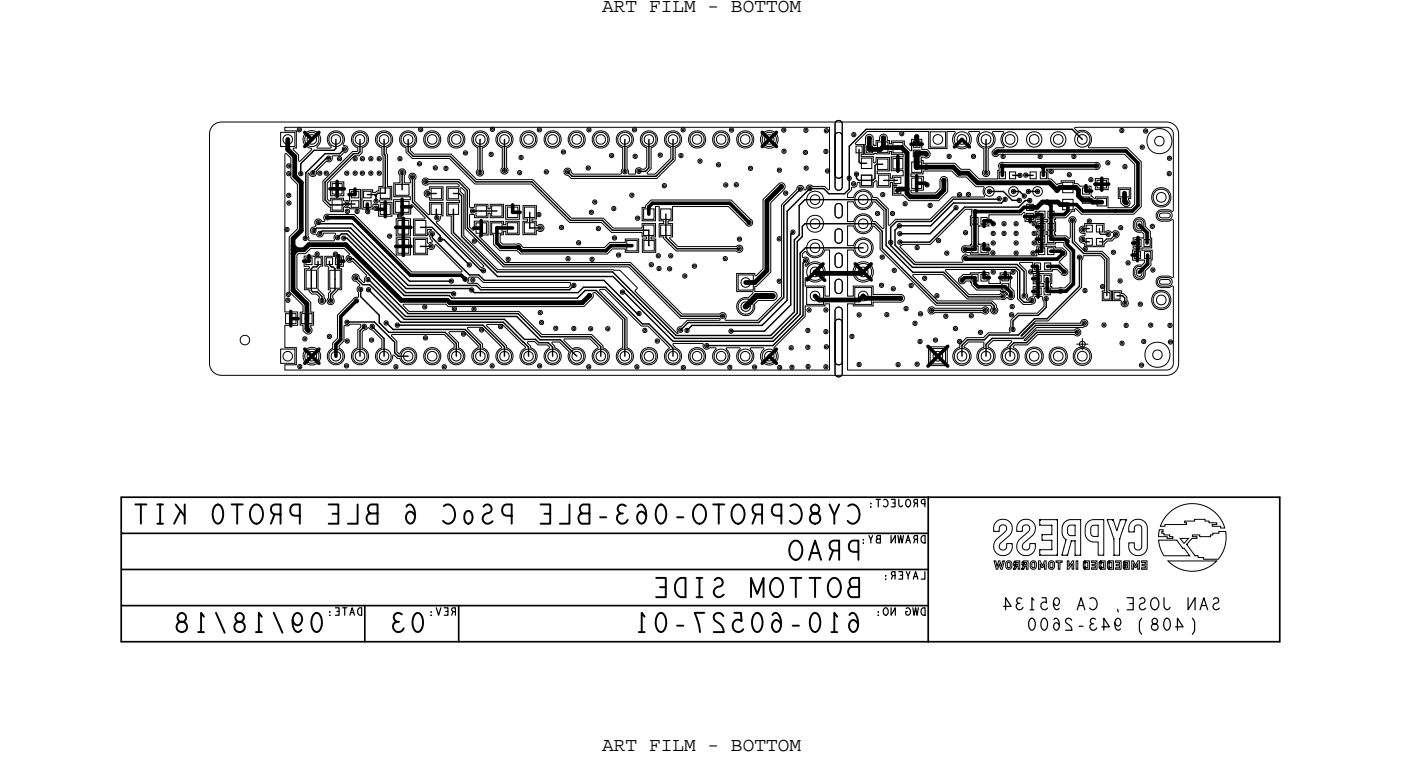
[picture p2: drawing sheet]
<svg xmlns="http://www.w3.org/2000/svg" width="148mm" height="80mm" viewBox="0 0 148 80" stroke-linecap="round" stroke-linejoin="round" font-family="sans-serif">
<defs><g id="words">
<g font-size="2.1">
<text x="63.5" y="1.2">ART FILM - BOTTOM</text>
<text x="63.5" y="79.2">ART FILM - BOTTOM</text>
</g>
<text font-size="2" x="18.8" y="53.2" transform="rotate(-180 18.8 53.2)">KIT</text>
<g font-size=".8">
<text x="93" y="56.5" transform="rotate(-180 93 56.5)">BY:</text>
<text x="38.2" y="64.1" transform="rotate(-180 38.2 64.1)">DATE:</text>
<text x="97.7" y="60.3" transform="rotate(-180 97.7 60.3)">LAYER:</text>
</g>
</g></defs>
<!-- layer: Board Outline -->
<path d="M22.5 13.3l.3-.3 .6-.1h99.7a1.27 1.27 0 0 1 1.2 1.2v24.2a1.27 1.27 0 0 1-1.2 1.3h-99.7a1.27 1.27 0 0 1-1.3-1.3v-24.2l.1-.5z" fill="none" stroke="#000" stroke-width=".11"/>
<!-- layer: Components -->
<g fill="none" stroke="#000" stroke-width=".11">
<path d="M104.9 59.1h.1l.2 .6 .1-.6h.2l.1 .6 .2-.6h.2l-.3 .9h-.1l-.2-.5-.2 .5h-.1zM105.1 55l.5-.2 .7 .1 .4 .4 .1 .6a2.78 2.78 0 0 1-1.1 1.3l-.3 .2v.3l.1 .2 .2 .1 .4-.1 .1-.6 .6 .1-.1 .7-.5 .4-.3 .1-.5-.1-.3-.2-.2-.3-.1-.5 .1-.4 1.2-1.1 .1-.2-.2-.4h-.3l-.3 .2v.4h-.6v-.5zM106.2 59.2l.3-.1 .2 .2v.5l-.1 .2h-.3l-.2-.1v-.5zM106.3 59.3h.1l.2 .1v.4l-.1 .1-.2-.1zM107 59.2h.6v.8h-.2v-.3h-.1l-.2 .3h-.2l.2-.3-.2-.2zM107.1 59.3h.3v.2h-.2zM107.5 55l.4-.2h.6l.4 .2 .3 .4v.4l-.1 .5-1.1 1-.1 .2 .1 .4 .3 .1 .3-.2 .1-.5h.5l-.1 .8-.2 .2-.3 .2-.4 .1-.4-.1-.3-.2-.2-.3v-.4l.1-.5 1.1-1.1 .1-.2-.1-.4h-.4l-.2 .2-.1 .4h-.5v-.5zM107.9 59.2l.5-.1v.9h-.1v-.3h-.2l-.1 .3h-.2l.2-.3-.2-.2zM108 59.3h.3v.2h-.3zM108.7 59.3l.4-.2 .2 .2v.5l-.1 .2h-.3l-.2-.1zM108.9 59.3h.1l.1 .1 .1 .3-.1 .2-.2-.1zM109.6 59.1h.1l.3 .5 .2-.5h.2v.9h-.2v-.5l-.2 .4h-.1l-.2-.4v.5h-.1z"/>
<path d="M109.7 54.8h1.8v3.8l-1.8-.1v-.5l1.3-.1-.1-.9-1-.1v-.5h1l.1-1h-1.3zM110.7 59.2l.3-.1 .2 .2v.5l-.1 .2h-.3l-.2-.1v-.5zM110.8 59.3h.2l.1 .1v.4l-.1 .1-.2-.1zM111.4 59.1h.6v.2h-.2v.7h-.2v-.7h-.2zM112.3 55.1l.5-.3h1.2v3.8l-.6-.1v-1.5l-.4 .1-.4 1.4h-.6l.4-1.5-.3-.5-.1-.3 .1-.7zM112.6 59.1h.2v.6l.3-.6h.2v.9h-.2v-.5l-.4 .5h-.1zM112.7 55.5l.2-.1h.5v1.1h-.5l-.2-.2-.1-.6zM113.5 59.1h.2v.9h-.2zM114.4 59.2h.5v.8h-.4l-.2-.1v-.5zM114.5 59.3h.2v.6l-.2-.1zM114.7 55.1l.5-.3h1.2v3.8l-.5-.1-.1-1.3-.8-.1-.4-.5-.1-.9zM115.1 59.2h.6v.8h-.6v-.1h.4v-.2h-.3v-.2h.3v-.2h-.4z"/>
<path d="M115.2 55.5l.2-.1h.4v1.2h-.5l-.2-.2v-.7zM116 59.2l.6-.1v.9h-.4l-.2-.1-.1-.4zM116.2 59.4l.2-.1v.6l-.3-.1zM116.8 54.8h.6l.4 1.1 .4-1.1h.6l-.7 2.1v1.7l-.6-.1v-1.6zM116.9 59.2l.6-.1v.9h-.4l-.2-.1-.1-.5zM117 59.3h.3v.6l-.3-.1zM117.7 59.2h.6v.8h-.6v-.1h.4v-.2h-.4v-.2h.4v-.2h-.4zM118.6 59.2l.5-.1v.9h-.4l-.2-.1v-.2l.1-.1-.1-.2zM118.7 59.7h.3v.2h-.3zM118.7 59.3h.3v.2h-.3zM119.3 55.1l.4-.3h.6l.4 .2 .3 .4v2.4l-.2 .5-.4 .2-.4 .1-.4-.1-.3-.3-.2-.3v-.7l.5 .1 .1 .5 .2 .2h.4l.1-.3v-2.1l-.2-.2h-.4l-.1 .2-.1 .5h-.5v-.6zM119.4 59.1h.2l.2 .5 .2-.5h.2v.9h-.2v-.5l-.2 .4h-.1l-.1-.4v.5h-.2z"/>
<path d="M120.4 59.2h.6v.8h-.6v-.1h.4v-.2h-.3v-.2h.3v-.2h-.4zM122.2 57h1.9l.7 .8h.1l.6 .8h-2.7l-.4-.8zM122.3 55.9h.4v.2h-.1v.1h.2v.2h.6v.2h.3v.2h-.6v-.2h-.9zM123.2 59.2h5.1l-.5 .4-.6 .4-.6 .2h-.7h-.8l-.7-.2-.6-.4zM123.4 54.1l.6-.5 .9-.4 1-.1 .9 .2 .9 .4 .7 .6 .5 .6 .3 .8h-.4v-.2h-.9v-.2h.5v-.2h-.9v-.1h-.4v-.2h-1.1v.2h-1v.1h.2v.2h-2.3v.2h-.5l.4-.8zM124.5 56.8h.9l-.5 .5zM125.8 56.4h.8v.2h1.1v-.2h.2v-.2h.7v-.1h.7v.7l-.1 .8-.2 .7-.5 .7h-1.5v-.2h-.6v-.2h-.3l-.9-1.2 .5-.6h.6v-.2h-.5z"/>
</g>
<path d="M12.8 52.4h85.1zM12.8 52.4v15.3zM12.8 56.2h85.1zM97.9 52.4v15.3zM97.9 52.4h37.1zM135 52.4v15.3zM12.8 67.7h85.1zM12.8 60.1h85.1zM12.8 63.9h85.1zM38.5 63.9v3.8zM48.4 63.9v3.8zM97.9 67.7h37.1z" fill="none" stroke="#000" stroke-width=".18"/>
<!-- layer: Nets -->
<g fill="none" stroke="#000" stroke-width=".15">
<path d="M31.7 17.3v1zM32.3 18.2l2-2zM32.3 18.2v6.9zM33 18.1l1.4-1.4zM33 18.1v.1zM33.1 15.8l-1.4 1.5zM33.1 15.8h2.1zM34.3 19.2v1.9zM34.3 16.2h1.5zM34.4 16.7h.3zM34.7 16.7h.1M35.4 15.6l-.2 .2z"/>
<path d="M35.4 14.7v.9zM35.8 16.2l.5-.5zM37.3 16.2l-3 3zM37.3 16.2h.5zM38 16l-.2 .2zM38 14.7v1.3zM40.5 16.3l.1 .1zM40.5 14.7v1.6zM40.6 16.4v4zM42.4 18.2v1.8zM43.1 16l.5 .5zM43.1 14.7v1.3z"/>
<path d="M43.5 18.6v2.7zM43.6 16.5h3.9zM44.9 19.2h3.5zM47.5 16.5l2.7 2.7zM48.4 19.2l.9 .9zM50.2 19.2h5.9zM50.6 18.2h.1M50.6 14.7h.1M50.6 14.7v3.5zM53.2 14.7v3.3zM56.1 19.2l4.1 4zM59.9 18.1l.5 .5z"/>
<path d="M60.4 18.6h8.8zM65.9 14.7v3.4zM67.4 18.1h.7zM68.5 17.7l-.4 .4zM68.5 14.7v3zM69.2 18.6l1.8-1.8zM71 14.7v2.1zM85.4 19.9l-2.4 2.4zM85.4 19.9h1.5zM86.9 19.9l.5 .5zM89.6 18.8v1.1zM89.6 15.4l1.8-1.8z"/>
<path d="M89.6 15.4v3.4zM90.4 18.8l.2 .2zM90.4 18.4v.4zM90.6 19h.8zM90.6 17.1l.2 .1zM90.6 15.8v1.3zM90.8 17.2h.6zM91.4 13.6h21.7zM91.4 19h.7zM92.1 19l.2-.2zM92.3 17.5v1.3zM92.5 17.3h.6z"/>
<path d="M92.5 17.3l-.2 .2zM93.2 19h1.5zM94.7 19h.1M104 14.7v3.5zM106.8 18.5h.8zM108.2 18.5h.1M108.3 18.5h.1M108.3 18.5h.7zM113.1 13.6l1.1 1.1zM32.2 25.1h.1zM32.2 25.1h.1M32.8 28.4l.2-.3z"/>
<path d="M32.8 28.4v1.1zM32.8 29.5v1.1zM32.8 30.6l.2 .2zM33 30.8h.5zM33 28.1h.4zM33.1 24.3l.3-.2zM33.4 24.1h3.6zM33.5 30.8l.5 .5zM33.6 27.5v.5zM33.6 28l-.2 .1zM33.6 23.5l.1 .1zM33.7 23.6h3.4z"/>
<path d="M34 31.3v.4zM34 24.4l-.3 .2zM34 24.4h2.8zM34.3 21.1l.5 .5zM34.8 27.9l.2 .3zM34.8 27.5v.4zM34.8 21.6h.8zM34.9 31l.4-.4zM34.9 31v.7zM35 28.2h.2zM35.2 28.2l.1 .2zM35.3 28.4v1.1z"/>
<path d="M35.3 29.5v1.1zM35.6 21.6h.6zM35.6 25.1l.4-.4zM36 24.7h.6zM36.3 25.1h.3zM36.3 21.5h.3zM36.3 21.5l-.1 .1zM36.6 24.7l6.2 6.2zM36.6 21.5h.9zM36.6 25.1l6 6.1zM36.6 34h2.9zM36.6 34h.1"/>
<path d="M36.8 24.4l6 6zM36.9 27.3h.4zM37 24.1l6 6zM37.1 23.6l6.1 6.1zM37.3 27.3l5.7 5.8zM37.5 29.3l.8 .7zM38 34.9v2.7zM38.1 30.5v.8zM38.1 31.3l1.9 1.9zM38.3 30h.7zM38.4 34.4l-.4 .5zM38.4 34.4h.1"/>
<path d="M38.8 20.5h.7zM38.8 29.5h.1zM38.9 30.6l3.4 3.4zM38.9 29.5l3.9 3.9zM39 30l3.6 3.7zM39.3 34.5l1.2 1.2zM39.3 34.4h.1M39.5 34l2.1 2.1zM39.5 20.5h.2zM39.5 20.5l.2 .2zM39.7 20.7v.5zM39.7 20.6v-.1z"/>
<path d="M39.7 20.6v.1zM39.7 20.5l.2-.1zM39.9 20.4h.7zM40 34l1 1.1zM40 33.2v.8zM40.5 35.7v1.9zM40.7 34.1h.1M40.8 34.1l.7 .6zM41 35.1h6zM41.5 34.7h7.6zM41.6 37.2l.4 .4zM41.6 36.1v1.1z"/>
<path d="M41.9 34.3h9zM42 37.6h1.1zM42.3 34h10.8zM42.6 33.7h10.6zM42.6 31.2h4.8zM42.8 33.4h11.7zM42.8 30.9h4.9zM42.8 30.4h6.8zM43 33.1h11.6zM43 30.1h7.3zM43.2 29.7h4.4zM43.5 21.3l7.3 7.2z"/>
<path d="M44.3 24h1.3zM44.3 26h1.1zM45.1 20.4h.9zM45.4 26l.1-.1zM45.6 24l.8 .8zM45.6 25.1l3.9 3.9zM45.6 24.7v.4zM46 22.9l.1 .1zM46 22.1v.8zM46.1 23h.1M46.4 24.8v.5zM46.4 25.3h.4z"/>
<path d="M46.8 25.3l2.7 2.6zM47 35.1l1.1 1.1zM47.4 31.2l.3 .2zM47.6 29.7h.1M47.7 31.4h13.2zM47.7 30.9l.2 .1zM47.8 20.4h.7zM47.8 22.1v.6zM47.8 22.7h.1M47.8 24.5l4.7 4.7zM47.8 22.7v1.8zM48.1 36.2v1.4z"/>
<path d="M48.5 20.4l.2 .3zM48.7 24.9l3.7 3.8zM48.7 20.7v4.2zM49.1 34.7l1.6 1.7zM49.3 20.1v3.9zM49.3 24l3.9 3.9zM49.5 29h1zM49.6 30.4l.2 .2zM49.8 30.6l.2 .3zM49.9 22.3h.1M49.9 22.3h.9zM50 30.9h11z"/>
<path d="M50.2 30.1l.5 .5zM50.5 29l.6 .6zM50.7 36.4v1.2zM50.7 30.6h9.4zM50.8 28.5h.2zM50.8 22.3h1.6zM50.9 34.3l2.3 2.3zM51.1 29.6h12.6zM52.4 28.7h12.2zM52.5 29.2h12.2zM53.1 34l2.1 2.1zM53.2 27.9h13.2z"/>
<path d="M53.2 33.7l2.1 2.1zM53.2 36.6v1zM54.5 33.4l2.5 2.4zM54.6 33.1l2.5 2.4zM55.2 36.1h.1M55.2 36.1l.6 .5zM55.3 35.8h1.2zM55.8 36.6v1zM55.9 24h1.1zM55.9 24h.1M55.9 22.4v1.6zM56.5 35.8l.3 .3z"/>
<path d="M56.8 36.1h1zM57 35.8h2.1zM57.1 35.5h5.2zM57.8 36.1l.5 .5zM58.3 36.6v1zM59.1 35.8l1.7 1.8zM60.2 23.2h3.4zM60.5 30.1l-.4 .5zM60.9 31.4l.8-.8zM61.6 30.3h2.3zM61.6 30.3l-.6 .6zM61.7 30.6h1.2z"/>
<path d="M62.3 35.5l1.1 1.1zM62.9 30.6l3 3.1zM63.4 36.6v1zM63.6 23.2l1 1.1zM63.7 29.6l3.5 3.5zM63.9 30.3l3.9 3.9zM64.6 24.3h3.8zM64.6 28.7l6.7 6.7zM64.7 29.2l6.5 6.5zM65.7 30.8h.1zM65.8 30.8l5.2 5.2zM65.9 33.7v3.9z"/>
<path d="M66.4 27.9l5.5 5.5zM67.2 33.1h.2zM67.8 34.2h.7zM68.4 25.9h.1M68.4 24.3v1.6zM68.5 34.2l2.5 2.5zM70.2 22.6v1.7zM70.2 24.3v.8zM70.2 25.1l1.2 1.1zM71 36h10.6zM71 36.7v.9zM71.2 35.7h10.2z"/>
<path d="M71.3 35.4h10zM71.4 26.2h6.6zM71.8 34.8l.8-.8zM71.8 34.8h.1M71.9 33.4h4.3zM72.5 34.8l.5-.5zM72.6 34h7.4zM73 34.3h7.4zM74.6 36.4h6.9zM77.1 34.9h3.5zM80 34l2.7-2.6zM80.4 34.3l2.6-2.6z"/>
<path d="M80.6 34.9l2.8-2.7zM81.5 36.4l3.2-3.1zM81.6 36l2.8-2.9zM82.7 21.7l1.7-1.8zM82.7 21.7v9.7zM83 22.3v9.4zM83.4 24.7l.2-.2zM83.4 24.7v7.5zM83.8 25.3l.5-.5zM83.8 25.3v7.6zM83.8 32.9l-2.5 2.5zM84.1 33l-2.7 2.7z"/>
<path d="M84.1 25.5v7.5zM84.3 21.7l.6-.6zM84.3 21.7v3.1zM84.4 26.7l.6-.6zM84.4 26.7v6.4zM84.6 24.9l-.5 .6zM84.6 23.9v1zM84.7 27.7l.3-.2zM84.7 27.7v5.6zM84.9 21.1h1.1zM84.9 23.6l-.3 .3zM84.9 23.6h1.1z"/>
<path d="M85 26.1h1zM86 21.1h5.1zM86 23.6h5.1zM86 26.1h5.1zM87.4 20.4h1.7zM89.1 20.4l.5-.5zM91.1 23.6h1.2zM91.1 21.1h1.3zM92.3 23.6l.8 .8zM92.4 21.1l1.1 1zM93.1 24.4v1.8zM93.1 26.2l5.7 5.8z"/>
<path d="M93.5 25.9l2.8 2.8zM93.5 22.1v3.8zM94 24l.6-.6zM94 24v1.6zM94 25.9l2.3 2.3zM94 25.6v.3zM94.4 25.8l2.1 2.1zM94.4 24.3l.5-.5zM94.4 24.3v1.5zM94.6 23.4h3.6zM94.9 23.8h3.3zM94.9 24.7h3.2z"/>
<path d="M94.9 25.5h3.2zM96.3 28.2h10.9zM96.3 28.7h3.2zM96.5 27.9h10.8zM98.1 25.5l3.7-3.7zM98.2 23.4l2.4-2.4zM98.3 32.7h5.6zM98.8 32h5.8zM99.5 28.7l2.6 2.6zM100.6 21h4.8zM100.6 21.4h5zM100.6 21.4l-2.4 2.4z"/>
<path d="M100.9 21.9l-2.8 2.8zM101.5 36.4v1.2zM101.8 21.8h5.7zM102.1 35.8h1.7zM102.1 35.8l-.6 .6zM102.1 31.3h3.6zM104 36.3l.7-.6zM104 36.3v1.3zM104.3 35.3l-.5 .5zM104.3 35.3h3.1zM104.4 20.2h1.4zM104.6 32l.3 .3z"/>
<path d="M104.7 35.7h3.2zM104.9 32.3v.4zM105.4 21h.1M105.7 31.3l.1-.1zM105.8 20.2l1 .9zM106 21l-.4 .4zM106.6 36.6v1zM106.8 21.1h.7zM106.9 33.9v.8zM106.9 20.2h.7zM107 36.1l-.4 .5zM107 36.1h1.3z"/>
<path d="M107.2 28.2l.4 .4zM107.3 27.9l.7 .7zM107.5 33.3l-.6 .6zM107.5 33.3h2zM107.6 20.2l.5 .5zM107.6 31.4l.4 .5zM107.6 28.6v2.8zM107.9 35.7l1.3-1.4zM108 28.6v2.6zM108 31.9h.7zM108.2 21.1l-.7 .7zM108.2 21.1h.4z"/>
<path d="M108.5 20.2h1zM108.7 31.9l.2-.2zM109.1 33.6l-1.7 1.7zM109.1 33.6h1.4zM109.2 34.3h4.9zM109.4 35.1l-1.1 1zM109.4 35.1h4.2zM110.4 32.4l-.9 .9zM110.4 31.5v.9zM113.1 23.2v2.4zM113.1 25.6l1.2 1.1zM113.9 30.2l-3.4 3.4z"/>
<path d="M113.9 27.1v3.1zM114.1 34.3l.3-.2zM114.2 24.2l.2-.1zM114.2 25.2l.3 .3zM114.3 26.7h1.9zM114.4 24.1h.5zM114.5 25.5h.4zM116.2 26.7l.6 .6zM116.8 27.3v3.9zM117.8 31.2h.6zM118.4 31.2l.2 .2zM118.6 31.4v.6z"/>
</g>
<g fill="none" stroke="#000" stroke-width=".11">
<path d="M29.6 14h1.5v1.5h-1.5zM30.1 13.4h57.4v6.5l-.1 .1-.4-.3h-1.3l-.3-.2-.2 .1-.1 .3-.2 .1-.2-.4h-.4l-.2 .1v.3l-1.6 1.6v9.7l-2.6 2.5h-3.3l-.1-.1 .1-.3v-.2l-.3-.2-.4 .1h-3.9l-5.5-5.4h-13.2l-2.8-2.8 .1-.1h.9v-1.5h-1.5v.9v.1l-.5-.4v-1.2l.1-.1h.4l.1 .4h1.4v-.5h.2v.5h1.4v-1.5h-1.4v.5h-.2v-.5h-1.4l-.1 .4h-.4l-.1-1.9-1-1.1h-3.3l-.3-.1-.3 .1-.1 .3 .1 .2 .3 .1 .3-.1h3.1l.1 .1v.2h-1.3v1.4h1.4v.3h-1.4v1.4h.5v1.8l3.4 3.4v.2h-.2l-4.8-4.7 .1-.1 .3-.2 .1-.4h.2v-1.4h-1.4v1.2h-.1l-1.5-1.4v-2.3l.2-.1v-.3l-.3-.2h-.3l-.2 .3 .2 .3v.4h-.7v-.8l.2-.4-.1-.2-.2-.1-.3 .1-.2 .2 .2 .4v.8h-.7v1.4h1.8v.4h-1.8v1.5h1.8v-.9l.2-.1 1.3 1.4-.1 .1h-1.1v1.8h1.5v-.7l.4 .1-.2 .1-.1 .3 .2 .3v.2l.2 .2-.1 .1-.4 .1v-.5h-1.5v1.8h1.5v-.7l.5 .1 .2-.2 .1-.3h.1l2.7 2.7v.2h-5.3l-6-6.1h-2.9l-.3 .2 .1 .5-.1 .1h-.2l-.3-.3h-.3l-.2 .3 .1 .4-.1 .1-.3 .1-.1 .2v.4l.2 .1h.3l.2 .2 .2 .1 .3-.1 .1-.3h1.2l.1 .1-.2 .3 .1 .3-.1 .1h-2.6l-.1-.5v-6.6l.1-.1 .3 .4h.3l.2-.2-.1-.3 1.1-1.1 .3 .1 .3-.2 .1-.4 .8-.1 .4-.3 .3-.1 .1-.2v-.2l-.2-.2-.3-.1v-.1a.92 .92 0 0 0-.3-1.3 .92 .92 0 0 0-1.3 .4 .92 .92 0 0 0 .3 1.2v.1h-1.4l-.1-.1 .1-.1a.93 .93 0 0 0-.1-1.5 .93 .93 0 0 0-1.4 .6 .93 .93 0 0 0 .9 1.2v.1l-1.2 1.2h-.2v-.7l-.6-.6 .1-.1h.3v-1.8h-1.2zM30.1 16.2h.1l.5 .5v2l.7 .7v4.7l-.9 .9v5.8l1.5 1.4v.7h-.3v1.4h.3v.6l.4 .3h.3l.2-.2v-.2l-.1-.3v-.2h.3v-1.4h-.3v-1l-1.5-1.5v-3.5l.2-.2h.7l.6-.5h3.5l.6 .6-.4 .4 .1 .3 .3 .2 .3-.2 1.5 1.5-.2 .3v.4l-.1 .1-.5-.5v-.2l-.2-.2h-.3l-.2 .2-.1 .2 .1 .2 .4 .2 .3 .4-.2 .4 .1 .3v.5l-.5 .1-1.7 1.8v2.5l-.5 .5v.5a.91 .91 0 0 0-.4 1.4 .91 .91 0 0 0 1.5 0 .91 .91 0 0 0-.4-1.4v-.2l.5-.5v-1.6h.4l.2-.2h1.1l.1 .1v.2l-.4 .3v1.9a.91 .91 0 0 0-.5 1.4 .91 .91 0 0 0 1.5 0 .91 .91 0 0 0-.5-1.4v-1.7l.7-.4 .4 .2 1 1v.9a.92 .92 0 0 0-.6 1.1 .92 .92 0 0 0 1 .7 .92 .92 0 0 0 .8-1l.4 .3h.3a.91 .91 0 0 0 1.4 .5 .91 .91 0 0 0 0-1.5 .91 .91 0 0 0-1.4 .5l-.3-.2v-1.1l-.6-.6 .1-.1h5.5l1 1v.4a.91 .91 0 0 0-.5 1.4 .91 .91 0 0 0 1.5 0 .91 .91 0 0 0-.5-1.4v-.6l-1-1v-.1h1.6l1.4 1.5v.2a.91 .91 0 0 0-.5 1.4 .91 .91 0 0 0 1.5 0 .91 .91 0 0 0-.5-1.4v-.4l-1.6-1.6v-.2h1.5l2.1 2.1v.1a.91 .91 0 0 0-.4 1.5 .91 .91 0 0 0 1.5-.2 .91 .91 0 0 0-.6-1.3v-.2l-2-2.1v-.2h1.6l2.4 2.4v.1a.91 .91 0 0 0-.3 1.5 .91 .91 0 0 0 1.4-.2 .91 .91 0 0 0-.5-1.3v-.2l-.4-.3 .1-.2h.7l.4 .4h.9l.3 .2-.1 .1a.91 .91 0 0 0-.3 1.5 .91 .91 0 0 0 1.5-.2 .91 .91 0 0 0-.6-1.3v-.2l-.3-.3v-.1h.8l1.1 1a.91 .91 0 0 0 .6 1.4 .91 .91 0 0 0 1-1.1 .91 .91 0 0 0-1.3-.6l-.9-.9v-.1l2.7-.1 .9 .9-.1 .1a.91 .91 0 0 0-.3 1.4 .91 .91 0 0 0 1.4 0 .91 .91 0 0 0-.5-1.4v-.2l-1.2-1.2h-5.2l-2.5-2.5h-11.6l-.6-.6 .1-.1h4.4l.3 .2h14.3l.9-.9 .1-.5h.2l2.9 2.8v3a.91 .91 0 0 0-.5 1.4 .91 .91 0 0 0 1.5 0 .91 .91 0 0 0-.6-1.4v-3.1l-2.8-2.9v-.2h.5l3.9 3.9h.7l2.2 2.2v.2a.91 .91 0 0 0-.2 1.4 .91 .91 0 0 0 1.4-.2 .91 .91 0 0 0-.6-1.3l-.2-.3v-.2h3.1l.1 .1v.3l.2 .2h.2l.3-.1h.6v.1v.1a.91 .91 0 0 0 0 1.3 .91 .91 0 0 0 1.3-.1 .91 .91 0 0 0-.2-1.3l.1-.1h1.3l.1 .1v.1a.91 .91 0 0 0-.1 1.3 .91 .91 0 0 0 1.4-.1 .91 .91 0 0 0-.3-1.3l.1-.1h1.3l.1 .1a.94 .94 0 0 0 0 1.4 .94 .94 0 0 0 1.4-.1 .94 .94 0 0 0-.4-1.4l3.3-3.3v-1.1h2.1v-.3h.5v7h-57.4v-.5h1.2v-1.8h-1.2v-2.4h1.3v-1.4h-1.3zM30.3 17.3h.2h.1v.4h-.1h-.2zM30.3 18.2l.2-.1 .1 .1v.3h-.1h-.2zM30.4 17.5l.1-.1v.1v.1zM30.4 18.3l.1-.1v.2zM31.4 13.5h.2h.1v.3l-.1 .1-.2-.1zM31.5 13.6h.1l.1 .1-.1 .1zM31.6 18.2l.1-.1 .2 .1v.3h-.2h-.1zM31.6 18.3l.1-.1 .1 .2h-.1zM32.8 18.1l.2-.1 .2 .1v.3l-.2 .1-.2-.1z"/>
<path d="M32.9 18.2l.1-.1 .1 .2h-.1zM33.6 18.1l.1-.1 .2 .1v.3l-.2 .1-.1-.1zM33.6 18.2h.1l.1 .1-.1 .1zM34.3 18.1l.1-.1 .2 .1v.3l-.2 .1-.1-.1zM34.3 18.2h.1l.1 .1-.1 .1zM34.5 16.5h.2h.1v.3l-.1 .1-.2-.1zM34.6 16.6h.1l.1 .1-.1 .1zM34.9 19.2h1.4v1.4h-1.4zM35 19.4h1.1v1.1h-1.1zM35.6 16.6l.2-.1 .2 .1v.3l-.2 .1-.2-.1zM35.7 16.7l.1-.1 .1 .2h-.1zM36.2 15.6l.1-.1 .2 .1v.3h-.2h-.1z"/>
<path d="M36.2 15.7l.1-.1 .1 .2h-.1zM36.4 18.1l.2-.1 .1 .1v.3l-.1 .1-.2-.1zM36.5 18.2h.1l.1 .1-.1 .1zM37.3 16.6l.2-.1 .1 .1v.3l-.1 .1-.2-.1zM37.3 18.1l.2-.1 .1 .1v.3l-.1 .1-.2-.1zM37.4 14a.91 .91 0 0 1 1.4 .3 .91 .91 0 0 1-.6 1.3v.5l-.3 .3h-.5l-2.9 2.9v1.7l.3 .2 .1-.1v-.2h1.3l.1 .3 .3-.1 .3 .1v-1.2h1.1v2h-1.1l-.1-.1h-.3l-.2-.1-.1 .1v.4h-1.3v-.5h-.2l-.6-.6v-2.1l3.1-3.1h.5v-.4a.91 .91 0 0 1-.3-1.6zM37.4 16.7l.1-.1 .1 .2h-.1zM37.4 18.2h.1l.1 .1-.1 .1zM38.1 16.6l.1-.1 .2 .1v.3l-.2 .1-.1-.1zM38.1 18.1l.1-.1 .2 .1v.3l-.2 .1-.1-.1zM38.1 16.7l.1-.1 .1 .2h-.1zM38.1 18.2h.1l.1 .1-.1 .1z"/>
<path d="M38.9 16.6l.2-.1 .2 .1v.3l-.2 .1-.2-.1zM38.9 18.1l.2-.1 .2 .1v.3l-.2 .1-.2-.1zM39 16.7l.1-.1 .1 .2h-.1zM39 18.2h.1l.1 .1-.1 .1zM39.8 16.6l.2-.1 .2 .1v.3l-.2 .1-.2-.1zM39.8 18.1l.2-.1 .2 .1v.3l-.2 .1-.2-.1zM39.9 14.1a.91 .91 0 0 1 1.4 .2 .91 .91 0 0 1-.6 1.3v.6l.2 .1v3.4h.4v1.4h-1.2l-.1 .2h.1h1.2v1.5h-1.4v-1.2h-.5l-.1 .4h-1.1v-2h1.1v.3h.3l.2-.2h.2v-.4h.4v-3.2l-.1-.1v-.8a.91 .91 0 0 1-.4-1.5zM39.9 16.7l.1-.1 .1 .2h-.1zM39.9 18.2h.1l.1 .1-.1 .1zM40.1 19.8h1.1v1.1h-1.1zM41.7 19.4h1.4v1.2h-1.4zM42 16.6l.2-.1 .2 .1v.3l-.2 .1-.2-.1z"/>
<path d="M42.1 16.7l.1-.1 .1 .2h-.1zM42.3 18h.1h.2v.3l-.2 .1-.1-.1zM42.3 18.1h.1l.1 .1-.1 .1zM42.4 14a.91 .91 0 0 1 1.4 .3 .91 .91 0 0 1-.5 1.3v.3l.4 .4h3.9l2.7 2.6h5.9l4.1 4.1h3.3l1.1 1.1h3v-.5h1.5v1.4h-.5v.2h.5v1.4h-1.4v-1.4h.4v-.2h-.5v-.5h-3.2l-1-1h-3.4l-4.1-4.1h-5.9l-2.7-2.7h-3.9l-.7-.7v-.4a.91 .91 0 0 1-.4-1.6zM43.3 18.5l.2-.1 .2 .1v.3l-.2 .1-.2-.1zM43.4 18.6l.1-.1 .1 .2h-.1zM44.1 17.1l.1-.1 .2 .1v.3l-.2 .1-.1-.1zM44.2 17.2l.1 .1-.1 .1zM44.2 13.5l.2-.1 .1 .1v.3l-.1 .1-.2-.1zM44.3 13.6h.1l.1 .1-.1 .1zM44.7 19l.2-.1 .2 .1v.3l-.2 .1-.2-.1zM44.8 19.1h.1l.1 .1-.1 .1z"/>
<path d="M45.5 19.9h1.1v1.1h-1.1zM45.8 17.5h.1h.2v.4h-.2h-.1zM45.8 17.7l.1-.1 .1 .2h-.1zM46.9 17.6l.1-.1 .2 .1v.3l-.2 .1-.1-.1zM47 17.7l.1 .1-.1 .1zM47.3 19.9h1.1v1.1h-1.1zM48.6 19.8h.1l.4 .4v3.9l4 4h13.2l5.5 5.5h4.1l.1 .1-3.5 .1-.7 .6-.3 .2-.1 .2 .1 .4h-.1l-4.4-4.5 .2-.4-1.8-1.8-12.9-.1-3.6-3.6v-4.2l-.4-.4zM48.9 16l.2-.1 .2 .1v.3l-.2 .1-.2-.1zM49 16.1l.1-.1 .1 .2h-.1zM50 14.1a.91 .91 0 0 1 1.5 .2 .91 .91 0 0 1-.6 1.3v2.3l.1 .3-.1 .3-.3 .1-.2-.1-.2-.3 .2-.3v-2.3a.91 .91 0 0 1-.4-1.5zM50.5 18h.1h.2v.3l-.2 .1-.1-.1zM50.5 18.1h.1l.1 .1-.1 .1z"/>
<path d="M51.6 16.1h.2h.2v.3l-.2 .1-.2-.1zM51.7 16.2h.1l.1 .1-.1 .1zM51.8 13.5l.1-.1 .2 .1v.3l-.2 .1-.1-.1zM51.9 13.6v-.1l.1 .2h-.1zM52.6 14a.91 .91 0 0 1 1.4 .3 .91 .91 0 0 1-.6 1.3v2.1l.2 .3-.1 .3-.3 .1-.2-.1-.2-.3 .2-.3v-2.1a.91 .91 0 0 1-.4-1.6zM53 17.8h.2h.2v.3l-.2 .1-.2-.1zM53.1 17.9h.1l.1 .1-.1 .1zM54.6 18.1l.2-.1 .2 .1v.3h-.2h-.2zM54.7 18.2l.1-.1 .1 .2h-.1zM54.8 16.5l.2-.1 .1 .1v.3h-.1h-.2zM54.9 16.6l.1-.1 .1 .2h-.1zM56.7 13.5h.2h.2v.3l-.2 .1-.2-.1z"/>
<path d="M56.8 13.6h.1l.1 .1-.1 .1zM57.5 18l.1-.1 .2 .1v.3h-.2h-.1zM57.5 18.1l.1-.1 .1 .2h-.1zM59.3 15.9l.1-.1 .2 .1v.3l-.2 .1-.1-.1zM59.3 16l.1-.1 .1 .2h-.1zM59.6 17.8l.2-.1 .3 .1 .3 .6h5.1l.1-.4 .1-.2v-2.2a.91 .91 0 0 1-.5-1.4 .91 .91 0 0 1 1.5 0 .91 .91 0 0 1-.6 1.4v2.2l.2 .2v.3l.1 .1 .6-.1v-.4l.3-.2 .7 .1 .2-.2v-2a.91 .91 0 0 1-.5-1.4 .91 .91 0 0 1 1.5 0 .91 .91 0 0 1-.5 1.4v2.2l-.4 .4 .1 .2h.7l1.7-1.7-.1-1.1a.91 .91 0 0 1-.4-1.4 .91 .91 0 0 1 1.4 0 .91 .91 0 0 1-.5 1.4v1.3l-1.9 1.9h-9l-.4-.3-.2-.1-.2-.1v-.2zM59.7 18l.2-.1 .1 .1v.3h-.1h-.2zM59.8 18.1l.1-.1 .1 .2h-.1zM61.9 17.6l.2-.1 .1 .1v.3h-.1h-.2zM62 13.5h.1h.2v.3l-.2 .1-.1-.1zM62 17.7l.1-.1v.2zM62 13.6h.1l.1 .1-.1 .1z"/>
<path d="M64.3 16.3l.2-.1 .2 .1v.3h-.2h-.2zM64.4 16.4l.1-.1 .1 .2h-.1zM65.7 18l.2-.1 .2 .1v.3h-.2h-.2zM65.8 18.1l.1-.1 .1 .2h-.1zM66.8 13.5h.1h.2v.3l-.2 .1-.1-.1zM66.8 16.3h.2h.2v.3l-.2 .1-.2-.1zM66.8 13.6h.1l.1 .1-.1 .1zM66.9 16.4h.1l.1 .1-.1 .1zM67.2 17.9l.2-.1 .2 .1v.3l-.2 .1-.2-.1zM67.3 18h.1l.1 .1-.1 .1zM69.5 16.2l.1-.1 .2 .1v.3l-.2 .1-.1-.1zM69.6 16.3l.1 .1-.1 .1z"/>
<path d="M69.9 19.4h.2h.2v.3l-.2 .1-.2-.1zM70 19.5h.1l.1 .1-.1 .1zM71.7 16.3l.1-.1 .2 .1v.3h-.2h-.1zM71.7 16.4l.1-.1 .1 .2h-.1zM71.9 13.5h.2h.1v.3l-.1 .1-.2-.1zM72 13.6h.1l.1 .1-.1 .1zM73.7 16.8h.1h.2v.3l-.2 .1-.1-.1zM73.8 16.9l.1 .1-.1 .1zM75.6 17.2l.2-.1 .2 .1v.3l-.2 .1-.2-.1zM75.7 17.3h.1l.1 .1-.1 .1zM76.4 19.4l.2-.1 .1 .1v.3h-.1h-.2zM76.5 19.5l.1-.1v.2z"/>
<path d="M77 13.6l.2-.1 .1 .1v.3h-.1h-.2zM77.1 13.7l.1-.1 .1 .2h-.1zM77.5 19.3h.2h.1v.3l-.1 .1-.2-.1zM77.6 19.4h.1l.1 .1-.1 .1zM79 17.6l.2-.1 .1 .1v.3l-.1 .1-.2-.1zM79.1 17.7h.1l.1 .1-.1 .1zM82 17.8l.2-.1 .2 .1v.3l-.2 .1-.2-.1zM82.1 17.9l.1-.1 .1 .2h-.1zM82.3 19.5h.1h.2v.3l-.2 .1-.1-.1zM82.3 19.6h.1l.1 .1-.1 .1zM82.5 13.6l.2-.1 .1 .1v.3h-.1h-.2zM82.5 15.8l.2-.1 .2 .1v.3l-.2 .1-.2-.1z"/>
<path d="M82.6 13.7l.1-.1 .1 .2h-.1zM82.6 15.9h.1l.1 .1-.1 .1zM84.3 19.8l.1-.1 .2 .1v.3l-.2 .1-.1-.1zM84.3 19.9l.1-.1 .1 .2h-.1zM84.8 15.9h.2h.1v.3l-.1 .1-.2-.1zM84.8 13.6l.2-.1 .2 .1v.3l-.2 .1-.2-.1zM84.9 17.6l.1-.1 .2 .1v.3l-.2 .1-.1-.1zM84.9 16h.1l.1 .1-.1 .1zM84.9 13.7l.1-.1 .1 .2h-.1zM85 17.7v-.1l.1 .2h-.1zM85.3 19.7h.1h.2v.3l-.2 .1-.1-.1zM85.3 19.8h.1l.1 .1-.1 .1z"/>
<path d="M87 15.8h.1h.2v.3l-.2 .1-.1-.1zM87 13.6h.2h.1v.3l-.1 .1-.2-.1zM87 15.9h.1l.1 .1-.1 .1zM87.1 13.7h.1l.1 .1-.1 .1zM87.1 17.9l.2-.1 .2 .1v.3l-.2 .1-.2-.1zM87.2 18l.1-.1 .1 .2h-.1zM88.2 12.8l.2-.1h.2l.2 .1 .1 .3v5.3l-.1 .3-.2 .1h-.2l-.2-.1-.1-.3v-5.3zM88.2 14.1l.2-.1h.2l.2 .1 .1 .3v5.3l-.1 .2-.2 .2h-.2l-.2-.2-.1-.2v-5.3zM89.4 18.6h.2h.2v.4h-.2h-.2zM89.5 18.7h.1l.1 .1-.1 .1zM89.9 19.8l.4-.1 .2-.4h.2v.4h1.4v-.4l.3-.2h.1v.6h1.4v-.4h.3v.2l.4 .1h-.4v1l1-.1 .7 .7h3.1l1-1v-1.2l-.1-.3-.4-.1-.3 .2v.2v.9l-.5 .4h-2.5l-.1-.1v-.1h1.3v-1.5h-1.3v-.3h1.3v-.3h3l.6 .6 .9 .1 1 1h.9l-.1 .6 .2 .4-.1 .1h-3.3l-2.4 2.3h-3.6l-.7 .7-.1-.1v-1.7l-1.2-1.2h-.4a1.05 1.05 0 0 0-1-.8 1.05 1.05 0 0 0-1.1 .8h-.6v-.4l.4-.4zM89.9 19.2h.1h.2v.3l-.2 .1-.1-.1z"/>
<path d="M89.9 14h.2h.1v.4h-.1h-.2zM90 19.3l.1 .1-.1 .1zM90 14.2l.1-.1 .1 .1-.1 .1zM90.2 18.2l.2-.1 .1 .1v.3l-.1 .1-.2-.1zM90.3 18.3h.1v.1v.1zM90.3 15.1l1.2-1.2h6.5v1.8h1.9v-1.8h.8l.1 .1a1 1 0 0 0 .1 1.4 1 1 0 0 0 1.4-.1 1 1 0 0 0-.1-1.4h.1h.9l.1 .1a.97 .97 0 0 0 .5 1.6v2.3l-.2 .4 .2 .2 .2 .1 .3-.1 .1-.2-.2-.4 .1-2.3a1.08 1.08 0 0 0 .4-1.7h1.1l.1 .1a1.23 1.23 0 0 0 0 1.5l-.8 .1-.4 .4v.4l.3 .1 .2-.1 .2-.1h13.2l1.1 1v4.2l-.4 .4h-2.4v-1.1h-1.3v.1h-.2l-.3-.2v-1.1l-1.1 .1-.3-.3h-.3v-.3h-1.5v.3h-.3l-.1 .1-.6-.6h-.4v-.9h-.1v-.2l5.3 .1 .2-.1 .2-.3-.1-.2-.2-.2h-10.1l-.2 .1-.2 .2 .1 .6h-.1v.9h-2l-1-1h-.9l-.7-.7h-3.3v-.3h-.2v-.3h.7l.2-.1v-.3v-.2l-.3-.2h-.6v-1.1h-1v1.1l-.1 .1-.7-.6v-.4h-1.4v.3h-.2v-.4h-.2v-.4l-.3-.2h-.3l-.1 .1-.1 .5h-.4v.6h-.2l-.2-1-.2-.2h-.3l-.2 .3-.1 1.8h1v-.1h1.6v-.2h.2v.3h1.3v.2h-1.3v1.5h1.3v.5h-1.1v.3h-.3v-.5h-1.4v-.3h1.3v-1.4h-1.4v.5l-.2 .1-.1-.7h-1.2v-.2h.2v-1.1h-.8zM90.3 15.4h.6v.7h-.6zM90.9 18.5h1.1v1.1h-1.1zM90.9 16.7h1.1v1.1h-1.1zM91.4 15.4h.6v.7h-.6zM91.5 14.4h.2h.2v.3l-.2 .1-.2-.1zM91.6 14.5h.1l.1 .1-.1 .1z"/>
<path d="M92.6 15h1.1v1.1h-1.1zM92.6 16.8h1.1v1.1h-1.1zM92.7 18.5h1.1v1.1h-1.1zM93 14.4l.2-.1 .2 .1v.3l-.2 .1-.2-.1zM93.1 14.5h.1l.1 .1-.1 .1zM94.2 15h1v1.1h-1zM94.2 16.7h1v1.1h-1zM94.3 19.8h.7v.6h-.7zM94.3 18.7h.7v.6h-.7zM95 13.9h.1h.2v.4h-.2h-.1zM95 14h.1l.1 .1-.1 .1zM95.5 19.8l.2-.1 .2 .1v.3l-.2 .1-.2-.1z"/>
<path d="M95.6 19.9l.1-.1 .1 .2h-.1zM96.2 17.1h1v1.1h-1zM96.2 18.8h1v1.1h-1zM96.3 15.8h.8v.7h-.8zM96.3 14.9h.8v.6h-.8zM96.5 14.3l.2-.1 .2 .1v.3l-.2 .1-.2-.1zM96.6 14.4l.1-.1 .1 .2h-.1zM97.5 16.1l.2-.1 .2 .1v.3l-.2 .1-.2-.1zM97.5 17.5l.2-.1 .2 .1v.3l-.2 .1-.2-.1zM97.6 19.3h.2h.2v.3l-.2 .1-.2-.1zM97.6 16.2h.1l.1 .1-.1 .1zM97.6 17.6l.1-.1 .1 .2h-.1z"/>
<path d="M97.7 19.4h.1l.1 .1-.1 .1zM98.1 13.9h1.6v1.6h-1.6zM99.4 18.9l.2-.1 .1 .1v.3h-.1h-.2zM99.5 19l.1-.1 .1 .2h-.1zM100 16.3h.1h.2v.3l-.2 .1-.1-.1zM100 16.4h.1l.1 .1-.1 .1zM101 18.1l.2-.1 .2 .1v.3l-.2 .1-.2-.1zM101.1 18.2h.1l.1 .1-.1 .1zM102.5 16.3h.2h.2v.3l-.2 .1-.2-.1zM102.6 16.4h.1l.1 .1-.1 .1zM103.8 18.1l.2-.1 .2 .1v.3l-.2 .1-.2-.1zM103.9 18.2l.1-.1 .1 .2h-.1z"/>
<path d="M104.9 16l.1-.1 .2 .1v.3l-.2 .1-.1-.1zM104.9 16.1l.1-.1 .1 .2h-.1zM105.4 18.1h.7v.8h-.7zM105.5 17.3h.2h.2v.4h-.2h-.2zM105.6 17.5l.1-.1 .1 .1-.1 .1zM105.7 16.3h.1h.2v.3l-.2 .1-.1-.1zM105.7 16.4h.1l.1 .1-.1 .1zM106.5 18.1h.6v.8h-.6zM107.4 18.3h.2h.2v.3l-.2 .1-.2-.1zM107.5 18.4h.1l.1 .1-.1 .1zM108 18.3l.2-.1 .2 .1v.3l-.2 .1-.2-.1zM108.1 18.4h.1l.1 .1-.1 .1z"/>
<path d="M108.7 18.1h.6v.8h-.6zM109.6 16.3h.1h.2v.3l-.2 .1-.1-.1zM109.6 16.4h.1l.1 .1-.1 .1zM109.7 18.1h.7v.8h-.7zM110.7 17.9h.2h.2v.3l-.2 .1-.2-.1zM110.8 18h.1l.1 .1-.1 .1zM111.3 19.9l.2-.1 .2 .1v.3l-.2 .1-.2-.1zM112.1 19.2h1.1v1.1h-1.1zM112.6 18.3l.2-.1 .2 .1v.3l-.2 .1-.2-.1zM112.7 18.4l.1-.1 .1 .2h-.1zM113.1 16.3h.2h.2v.3l-.2 .1-.2-.1zM113.2 16.4h.1l.1 .1-.1 .1z"/>
<path d="M114.2 19.8h.7v.7h-.7zM114.9 18.8l.2-.1 .1 .1v.3l-.1 .1-.2-.1zM115 18.9l.1-.1 .1 .2h-.1zM115.5 17.3h.2h.1v.4h-.1h-.2zM115.5 18.8h1.4v1.2h-1.4zM115.6 17.5l.1-.1 .1 .1-.1 .1zM115.7 19h1v.8h-1zM116.7 17l.2-.1 .1 .1v.3l-.1 .1-.2-.1zM116.8 17.1h.1l.1 .1-.1 .1zM118 19.8h1.3v1.1h-.3l.2 .5-.2 .3-.2 .1-.2-.1-.4-.3v-.5h-.2zM118.1 20h1v.8h-1zM118.2 13.6l.1-.1 .2 .1v.3l-.2 .1-.1-.1z"/>
<path d="M118.3 13.7l.1 .1-.1 .1zM118.5 17.4l.2-.1 .1 .1v.3l-.1 .1-.2-.1zM118.6 17.5h.1l.1 .1-.1 .1zM120.3 15.4l.2-.1 .2 .1v.3h-.2h-.2zM120.4 15.5l.1-.1 .1 .2h-.1zM120.7 13.7l.2-.1 .1 .1v.3h-.1h-.2zM120.8 13.8l.1-.1v.2zM123.2 18.2l.1-.1 .2 .1v.3h-.2h-.1zM123.2 16.5h.2h.1v.3l-.1 .1-.2-.1zM123.3 18.3v-.1l.1 .2h-.1zM123.3 16.6h.1l.1 .1-.1 .1zM29.6 36.8h1.5v1.5h-1.5z"/>
<path d="M30.1 24.1l.2-.1 .1 .1v.3h-.1h-.2zM30.1 33.1h1.1v1h-1.1zM30.2 24.2l.1-.1 .1 .2h-.1zM30.2 31.5l.2-.1 .1 .1v.3l-.1 .1-.2-.1zM30.3 30.9l.1-.1 .2 .1v.3l-.2 .1-.1-.1zM30.3 31.6h.1l.1 .1-.1 .1zM30.3 20.4h.2h.1v.4h-.1h-.2zM30.3 21.3l.2-.1 .2 .1v.3h-.2h-.2zM30.3 31h.1l.1 .1-.1 .1zM30.4 20.6l.1-.1v.1v.1zM30.4 21.4l.1-.1 .1 .2h-.1zM31.5 38.5l.1-.1 .2 .1v.3l-.2 .1-.1-.1z"/>
<path d="M31.5 38.6h.1l.1 .1-.1 .1zM31.8 33.1h1.1v1h-1.1zM32 35.6l.2-.1 .1 .1v.3l-.1 .1-.2-.1zM32 25l.2-.1 .2 .1v.3l-.2 .1-.2-.1zM32.1 35.7l.1-.1v.2zM32.1 27h1.9v1.1h-.2l-.3 .2v2.3l.7 .6 .1 .5-.2 .4h-.3l-.2-.2v-.2l.1-.4-.3-.3h-.5l-.3-.3v-.1h-.5v-2.3h.5v-.1v-.1h-.5zM32.1 25.1l.1-.1 .1 .2h-.1zM32.3 27.2h.6v.7h-.6zM32.3 28.5h1.1v1.9h-1.1zM32.3 34.7l.2-.1 .2 .1v.3h-.2h-.2zM32.4 34.8l.1-.1 .1 .2h-.1zM33 24.2l.1-.1 .2 .1v.3h-.2h-.1z"/>
<path d="M33 24.3l.1-.1 .1 .2h-.1zM33.2 27.2h.7v.7h-.7zM33.3 26.6h.2h.1v.3l-.1 .1-.2-.1zM33.4 26.7h.1v.1v.1zM33.4 23.3l.2-.1 .2 .1v.3l-.2 .1-.2-.1zM33.5 23.4h.1l.1 .1-.1 .1zM33.6 24.5l.1-.1 .2 .1v.3h-.2h-.1zM33.6 24.6l.1-.1 .1 .2h-.1zM33.8 31.5h.2h.1v.4h-.1h-.2zM33.9 31.7l.1-.1v.1v.1zM34.3 27h1.9v1.1h-.6l-.1 .1 .1 .1h.4v2.3h-.4v.1l-.5 .4v.3l.2 .4-.2 .2-.2 .1-.3-.1-.1-.2 .1-.4v-.5l.3-.2-.1-.1h-.2l.1-2.4-.2-.1h-.2zM34.4 22.8l.1-.1 .2 .1v.3l-.2 .1-.1-.1z"/>
<path d="M34.4 27.2h.7v.7h-.7zM34.4 22.9h.1l.1 .1-.1 .1zM34.6 35.3h.1h.2v.3l-.2 .1-.1-.1zM34.7 35.4l.1 .1-.1 .1zM34.7 31.6l.2-.1 .1 .1v.3l-.1 .1-.2-.1zM34.8 31.7h.1l.1 .1-.1 .1zM34.8 28.5h1.1v1.9h-1.1zM35 21.1h1.1v1.1h-1.1zM35.2 26.6h.2h.2v.4h-.2h-.2zM35.3 26.7h.1l.1 .1-.1 .1zM35.4 27.2h.6v.7h-.6zM35.4 24.9l.2-.1 .2 .1v.3l-.2 .1-.2-.1z"/>
<path d="M35.5 25h.1l.1 .1-.1 .1zM36.1 25l.2-.1 .1 .1v.3h-.1h-.2zM36.2 25.1l.1-.1 .1 .2h-.1zM36.4 38.4h.2h.1v.3l-.1 .1-.2-.1zM36.4 21.4l.2-.1 .2 .1v.3h-.2h-.2zM36.4 33.8h.2h.2v.3l-.2 .1-.2-.1zM36.5 35.8l.1-.1 .2 .1v.3l-.2 .1-.1-.1zM36.5 38.5h.1v.1v.1zM36.5 22.1h.1h.2v.3l-.2 .1-.1-.1zM36.5 21.5l.1-.1 .1 .2h-.1zM36.5 33.9h.1l.1 .1-.1 .1zM36.5 35.9h.1l.1 .1-.1 .1z"/>
<path d="M36.6 22.2l.1 .1-.1 .1zM36.7 27.1h.2h.2v.3l-.2 .1-.2-.1zM36.8 27.2h.1l.1 .1-.1 .1zM37.1 21.2h.8v.7h-.8zM37.1 20.2h.8v.7h-.8zM37.3 29.1h.2h.2v.3l-.2 .1-.2-.1zM37.4 31.6l.2-.1 .2 .1v.3h-.2h-.2zM37.4 29.2h.1l.1 .1-.1 .1zM37.5 22.1h.2h.1v.4h-.1h-.2zM37.5 31.7l.1-.1 .1 .2h-.1zM37.6 22.3l.1-.1 .1 .1-.1 .1zM37.9 30.4l.2-.1 .1 .1v.3h-.1h-.2z"/>
<path d="M38 30.5l.1-.1v.2zM38.3 34.3l.1-.1 .2 .1v.3h-.2h-.1zM38.3 34.4l.1-.1 .1 .2h-.1zM38.4 20.2h.8v.7h-.8zM38.4 21.2h.8v.7h-.8zM38.6 22.2l.2-.1 .2 .1v.3l-.2 .1-.2-.1zM38.6 29.3h.2h.2v.3l-.2 .1-.2-.1zM38.7 22.3l.1-.1 .1 .2h-.1zM38.7 30.4l.2-.1 .1 .1v.3l-.1 .1-.2-.1zM38.7 29.4h.1l.1 .1-.1 .1zM38.8 30.5h.1l.1 .1-.1 .1zM39 35.7l.2-.1 .2 .1v.3l-.2 .1-.2-.1z"/>
<path d="M39.1 34.3l.2-.1 .1 .1v.3h-.1h-.2zM39.1 35.8h.1l.1 .1-.1 .1zM39.2 34.4l.1-.1 .1 .2h-.1zM39.5 21.8l.2-.1 .1 .1v.3l-.1 .1-.2-.1zM39.5 21.1l.2-.1 .1 .1v.3h-.1h-.2zM39.6 21.9h.1v.1v.1zM39.6 21.2l.1-.1 .1 .2h-.1zM40.1 21.5h1.1v1.1h-1.1zM40.6 33.9l.1-.1 .2 .1v.3l-.2 .1-.1-.1zM40.6 34h.1l.1 .1-.1 .1zM40.9 24.7h.2h.2v.4h-.2h-.2zM41 24.9l.1-.1 .1 .2h-.1z"/>
<path d="M41.6 38.5h.2h.1v.3l-.1 .1-.2-.1zM41.7 38.6h.1v.1v.1zM41.7 21.2h1.4v1.2h-1.4zM41.7 34.1h.2h.2v.3l-.2 .1-.2-.1zM41.8 25.1h1.5v1.8h-1.5zM41.8 23.1h1.5v1.8h-1.5zM41.8 34.2h.1l.1 .1-.1 .1zM42 22.6h.1h.2v.3l-.2 .1-.1-.1zM42 23.3h1.1v1.4h-1.1zM42 25.3h1.1v1.4h-1.1zM42.1 22.7l.1 .1-.1 .1zM43.8 25.3h1.1v1.4h-1.1z"/>
<path d="M43.8 23.3h1.1v1.4h-1.1zM44.6 32.2l.2-.1 .2 .1v.3l-.2 .1-.2-.1zM44.7 35.5l.2-.1 .2 .1v.3l-.2 .1-.2-.1zM44.7 32.3h.1l.1 .1-.1 .1zM44.8 35.6l.1-.1 .1 .2h-.1zM44.9 20.1l.4-.1v-.3h1.4v1.4h-1.4v-.3l-.3-.1-.2-.1v-.3zM45 20.3l.1-.1 .2 .1v.3h-.2h-.1zM45 20.4l.1-.1 .1 .2h-.1zM45.3 25.8l.2-.1 .2 .1v.3l-.2 .1-.2-.1zM45.4 25.9l.1-.1 .1 .2h-.1zM45.4 24.5l.2-.1 .2 .1v.3l-.2 .1-.2-.1zM45.5 21.5h1.1v1.1h-1.1z"/>
<path d="M45.5 24.6h.1l.1 .1-.1 .1zM45.9 22.8l.2-.1 .1 .1v.3l-.1 .1-.2-.1zM46 22.9h.1l.1 .1-.1 .1zM46.3 25.1l.1-.1 .2 .1v.3l-.2 .1-.1-.1zM46.3 25.2h.1l.1 .1-.1 .1zM46.7 38.5h.2h.1v.3l-.1 .1-.2-.1zM46.8 38.6h.1l.1 .1-.1 .1zM47.3 21.5h1.1v1.1h-1.1zM47.4 29.5l.2-.1 .2 .1v.3l-.2 .1-.2-.1zM47.5 29.6l.1-.1 .1 .2h-.1zM47.7 30.8h.2h.1v.3l-.1 .1-.2-.1zM47.8 32.4l.1-.1 .2 .1v.3l-.2 .1-.1-.1z"/>
<path d="M47.8 30.9h.1v.1v.1zM47.8 32.5h.1l.1 .1-.1 .1zM48.7 35.1l.2-.1 .2 .1v.3l-.2 .1-.2-.1zM48.8 35.2l.1-.1 .1 .2h-.1zM48.9 29.3l.2-.1 .1 .1v.3l-.1 .1-.2-.1zM49 29.4h.1l.1 .1-.1 .1zM49.3 27.8l.2-.1 .2 .1v.3l-.2 .1-.2-.1zM49.4 27.9l.1-.1 .1 .2h-.1zM49.5 29.3l.9-.1 .6 .6h9.1l.1 .1v.2l-.2 .2h-9.2l-.5-.4-.9-.1zM49.6 30.4h.2h.1v.3l-.1 .1-.2-.1zM49.7 30.5h.1l.1 .1-.1 .1zM49.7 22.1l.2-.1 .1 .1v.3l-.1 .1-.2-.1z"/>
<path d="M49.7 29.4l.2-.1 .1 .1v.3l-.1 .1-.2-.1zM49.8 22.2h.1v.1v.1zM49.8 29.5l.1-.1 .1 .2h-.1zM49.8 32.5l.2-.1 .2 .1v.3h-.2h-.2zM49.9 25.3l.1-.1 .2 .1v.3l-.2 .1-.1-.1zM49.9 32.6l.1-.1 .1 .2h-.1zM50 25.4v-.1l.1 .2h-.1zM50.2 21.7h1.1v1.1h-1.1zM50.2 23.5h1.1v1.1h-1.1zM50.6 34.6h.2h.2v.4h-.2h-.2zM50.7 34.7h.1l.1 .1-.1 .1zM50.8 28.4l.2-.1 .2 .1v.3l-.2 .1-.2-.1z"/>
<path d="M50.9 28.5l.1-.1 .1 .2h-.1zM51.7 23.3h1.4v.4h.3v-.4h1.4v1.4h-1.4v-.3h-.3v.4h-.3v.7l.2 .2h1.8l.4 .4h8.6l.5-.5h1.7v-.4h1.4v1.4h-1.4v-.3h-1.4l-.5 .5h-9.2l-.4-.4h-1.8l-.6-.6v-1h-.4zM51.8 38.4h.1h.2v.3l-.2 .1-.1-.1zM51.8 38.5h.1l.1 .1-.1 .1zM51.9 23.5h1.1v1.1h-1.1zM51.9 21.7h1.1v1.1h-1.1zM52.6 34.3l.2-.1 .2 .1v.3l-.2 .1-.2-.1zM52.7 34.4l.1-.1 .1 .2h-.1zM53.4 21.7h1.4v1.4h-1.4zM53.4 27.2l.2-.1 .2 .1v.3l-.2 .1-.2-.1zM53.5 23.5h1.1v1.1h-1.1zM53.5 27.3l.1-.1 .1 .2h-.1z"/>
<path d="M53.5 21.8h1.1v1.1h-1.1zM54.5 25.9h.2h.2v.3l-.2 .1-.2-.1zM54.6 26h.1l.1 .1-.1 .1zM55.2 21.7h1.4v1.4h-.5v.2h.5v.5l.5-.1 .2 .1 .1 .2-.1 .3-.2 .1-.5-.1v.4h-1.4v-1.4h.5v-.2h-.5zM55.3 23.5h1.1v1.1h-1.1zM55.3 21.8h1.1v1.1h-1.1zM56.7 22.5l.1-.1 .2 .1v.3l-.2 .1-.1-.1zM56.8 38.4h.1h.2v.3l-.2 .1-.1-.1zM56.8 22.6v-.1l.1 .2h-.1zM56.8 23.9l.2-.1 .2 .1v.3l-.2 .1-.2-.1zM56.8 32.8l.2-.1 .2 .1v.3l-.2 .1-.2-.1zM56.8 38.5h.1l.1 .1-.1 .1z"/>
<path d="M56.9 24l.1-.1 .1 .2h-.1zM56.9 32.9h.1l.1 .1-.1 .1zM57 33.9l.1-.1 .2 .1v.3h-.2h-.1zM57 34l.1-.1 .1 .2h-.1zM58.5 34.5l.1-.1 .2 .1v.3h-.2h-.1zM58.5 34.6l.1-.1 .1 .2h-.1zM59.1 23.8h.1h.2v.3l-.2 .1-.1-.1zM59.1 23.9h.1l.1 .1-.1 .1zM59.8 27.1h.1h.2v.3l-.2 .1-.1-.1zM59.8 27.2h.1l.1 .1-.1 .1zM60.4 34.5l.1-.1 .2 .1v.3l-.2 .1-.1-.1zM60.4 29.9h.1h.2v.3l-.2 .1-.1-.1z"/>
<path d="M60.4 34.6l.1-.1 .1 .2h-.1zM60.5 30l.1 .1-.1 .1zM60.9 25.4h.1h.2v.4h-.2h-.1zM61 25.6v-.1l.1 .2h-.1zM61.9 38.5h.2h.2v.3l-.2 .1-.2-.1zM62 31l.2-.1 .2 .1v.3l-.2 .1-.2-.1zM62 38.6h.1l.1 .1-.1 .1zM62.1 31.1h.1l.1 .1-.1 .1zM62.1 34.5l.2-.1 .2 .1v.3l-.2 .1-.2-.1zM62.2 22.2h.2h.2v.3l-.2 .1-.2-.1zM62.2 34.6h.1l.1 .1-.1 .1zM62.3 27.2l.2-.1 .1 .1v.3l-.1 .1-.2-.1z"/>
<path d="M62.3 22.3h.1l.1 .1-.1 .1zM62.4 27.3l.1-.1 .1 .2h-.1zM62.6 21.2l.1-.1 .2 .1v.3h-.2h-.1zM62.7 21.3v-.1l.1 .2h-.1zM63 23.9h.1h.2v.4h-.2h-.1zM63 24.1l.1-.1 .1 .2h-.1zM63.9 34.5l.2-.1 .2 .1v.3l-.2 .1-.2-.1zM64 34.6h.1l.1 .1-.1 .1zM64.6 21.8h.1h.2v.4h-.2h-.1zM64.7 24.9h.1h.2v.3l-.2 .1-.1-.1zM64.7 21.9l.1 .1-.1 .1zM64.7 25h.1l.1 .1-.1 .1z"/>
<path d="M65.1 26.7h.2h.1v.4h-.1h-.2zM65.2 26.9l.1-.1v.1v.1zM65.5 30.7l.2-.1 .1 .1v.3h-.1h-.2zM65.6 30.8l.1-.1 .1 .2h-.1zM66.1 25.4h1.1v1.1h-1.1zM66.5 20.4h.2h.1v.3l-.1 .1-.2-.1zM66.6 20.5h.1v.1v.1zM67 38.5h.2h.2v.3l-.2 .1-.2-.1zM67.1 22.9l.2-.1 .1 .1v.3h-.1h-.2zM67.1 38.6h.1l.1 .1-.1 .1zM67.2 23l.1-.1 .1 .2h-.1zM67.2 32.9l.2-.1 .2 .1v.3l-.2 .1-.2-.1z"/>
<path d="M67.3 33h.1l.1 .1-.1 .1zM67.7 21.9h.4v-.2l.6-.6h8.4l2.2 2.1 .1 .3-.2 .3h-.4l-2-2h-5.8v1.5h-.5v.3h.5v1.4h-.3l-.1 .1 .9 .9h6.2l.3-.1 .3 .1 .1 .2-.1 .3-.3 .1-.3-.1h-6.4l-1.3-1.3v-.2h-.5v-1.4h.5v-.3h-.5v-1.5h-.3v1.5h-1.5zM67.9 34.7l.1-.1 .2 .1v.3l-.2 .1-.1-.1zM67.9 22h1.1v1.1h-1.1zM67.9 23.7h1.1v1.1h-1.1zM67.9 25.4h1.1v1.1h-1.1zM67.9 34.8l.1-.1 .1 .2h-.1zM68.5 27.8l.2-.1 .2 .1v.3h-.2h-.2zM68.6 27.9l.1-.1 .1 .2h-.1zM69.2 35.8l.1-.1 .2 .1v.3l-.2 .1-.1-.1zM69.3 35.9l.1 .1-.1 .1zM69.3 26.8l.1-.1 .2 .1v.3l-.2 .1-.1-.1z"/>
<path d="M69.4 28.2l.1-.1 .2 .1v.3h-.2h-.1zM69.4 26.9l.1 .1-.1 .1zM69.4 28.3l.1-.1 .1 .2h-.1zM69.7 22h1.1v1.1h-1.1zM69.7 23.7h1.1v1.1h-1.1zM70.5 28.2l.1-.1 .2 .1v.3l-.2 .1-.1-.1zM70.6 28.3v-.1l.1 .2h-.1zM70.6 26.8l.2-.1 .1 .1v.3l-.1 .1-.2-.1zM70.7 26.9h.1v.1v.1zM71.6 34.7l.2-.1 .2 .1v.3h-.2h-.2zM71.7 34.8l.1-.1 .1 .2h-.1zM71.9 38.6l.2-.1 .2 .1v.3l-.2 .1-.2-.1z"/>
<path d="M72 38.7h.1l.1 .1-.1 .1zM72.1 29l.1-.1 .2 .1v.3h-.2h-.1zM72.2 29.1v-.1l.1 .2h-.1zM72.3 34.7l.2-.1 .1 .1v.3l-.1 .1-.2-.1zM72.4 34.8l.1-.1 .1 .2h-.1zM73.1 27.9l.2-.1 .1 .1v.3l-.1 .1-.2-.1zM73.2 28h.1v.1v.1zM74.4 36.3l.2-.1 .1 .1v.3l-.1 .1-.2-.1zM74.5 36.4l.1-.1v.2zM76.1 33.2l.1-.1 .2 .1v.3l-.2 .1-.1-.1zM76.1 33.3h.1l.1 .1-.1 .1zM76.3 27.1h.2h.2v.3l-.2 .1-.2-.1z"/>
<path d="M76.4 27.2h.1l.1 .1-.1 .1zM76.8 38.6l.2-.1 .2 .1v.3l-.2 .1-.2-.1zM76.9 38.7l.1-.1 .1 .2h-.1zM76.9 34.8l.2-.1 .2 .1v.3l-.2 .1-.2-.1zM77 34.9l.1-.1 .1 .2h-.1zM77.8 26.1l.2-.1 .1 .1v.3l-.1 .1-.2-.1zM77.8 25.1l.2-.1 .2 .1v.3h-.2h-.2zM77.9 29h1.6v1.6h-1.6zM77.9 26.2l.1-.1 .1 .2h-.1zM77.9 25.2l.1-.1 .1 .2h-.1zM78.9 23.3l.1-.1 .2 .1v.3l-.2 .1-.1-.1zM78.9 23.4h.1l.1 .1-.1 .1z"/>
<path d="M79.4 38.6l.2-.1 .2 .1v.3h-.2h-.2zM79.5 38.7l.1-.1 .1 .2h-.1zM80.5 21l1.7-1.7h.3l.3 .2v.2l-.1 .2-1.4 1.5v7.3l-1.5 1.5h-.2v.5l2 .1 .3 .2 .1 .3-.2 .3-.2 .1h-1.6l-.4 .4a.96 .96 0 0 1-.8 1.2 .96 .96 0 0 1-1.1-1.1 .96 .96 0 0 1 1.2-.8l.5-.5v-.1l-1.7-.1v-1.9h1.9v.2l.1 .1 .8-.7zM81.3 31.1l.2-.1 .2 .1v.3h-.2h-.2zM81.4 31.2l.1-.1 .1 .2h-.1zM82 25h.2h.2v.3l-.2 .1-.2-.1zM82 29.5l.2-.1 .2 .1v.3l-.2 .1-.2-.1zM82.1 38.6l.1-.1 .2 .1v.3l-.2 .1-.1-.1zM82.1 25.1h.1l.1 .1-.1 .1zM82.1 29.6h.1l.1 .1-.1 .1zM82.2 38.7l.1 .1-.1 .1zM82.7 20.2l.2-.1 .2 .1v.3l-.2 .1-.2-.1z"/>
<path d="M82.8 20.3h.1l.1 .1-.1 .1zM83.3 36.5h.2h.1v.3l-.1 .1-.2-.1zM83.4 38.6l.1-.1 .2 .1v.3l-.2 .1-.1-.1zM83.4 36.6h.1l.1 .1-.1 .1zM83.5 38.7v-.1l.1 .2h-.1zM83.5 24.3h.1h.2v.3l-.2 .1-.1-.1zM83.6 24.4l.1 .1-.1 .1zM84.8 27.3h.2h.1v.4h-.1h-.2zM84.9 26.6h.1a1.05 1.05 0 0 0 1.1 .6 1.05 1.05 0 0 0 .9-.8h.5v4.8h-.5v-1h-2.1v-.8l.2-.1a1.08 1.08 0 0 0 1.6 .1 1.08 1.08 0 0 0-.1-1.6 1.08 1.08 0 0 0-1.6 .3l-.1-.2 .4-.2v-.2l-.2-.3-.5-.1v-.3zM84.9 27.4h.1l.1 .1-.1 .1zM85.1 36.5l.1-.1 .2 .1v.3l-.2 .1-.1-.1zM85.1 34.7l.1-.1 .2 .1v.3l-.2 .1-.1-.1z"/>
<path d="M85.1 38.5l.1-.1 .2 .1v.3l-.2 .1-.1-.1zM85.1 30.3h1.8v1.8h-1.8zM85.1 36.6l.1-.1 .1 .2h-.1zM85.1 34.8l.1-.1 .1 .2h-.1zM85.2 38.6l.1 .1-.1 .1zM85.2 32.5h.1h.2v.3l-.2 .1-.1-.1zM85.3 32.6l.1 .1-.1 .1zM87 32.5h.1h.2v.3l-.2 .1-.1-.1zM87 34.8h.1h.2v.3l-.2 .1-.1-.1zM87 38.5h.1h.2v.3l-.2 .1-.1-.1zM87 36.4h.2h.1v.3l-.1 .1-.2-.1zM87 32.6h.1l.1 .1-.1 .1z"/>
<path d="M87 34.9h.1l.1 .1-.1 .1zM87 38.6h.1l.1 .1-.1 .1zM87.1 36.5h.1l.1 .1-.1 .1zM88.2 24.3l.2-.2h.2l.2 .2 .1 .2v.8l-.1 .2-.2 .1h-.2l-.2-.1-.1-.2zM88.2 21.6l.2-.1h.2l.2 .1 .1 .2v.8l-.1 .2-.2 .2h-.2l-.2-.2-.1-.2zM88.2 26.8l.2-.1h.2l.2 .1 .1 .3v.7l-.1 .3-.2 .1h-.2l-.2-.1-.1-.3zM88.2 29.6l.2-.1h.2l.2 .1 .1 .2v.8l-.1 .2-.2 .1h-.2l-.2-.1-.1-.2zM88.2 33.8l.2-.1h.2l.2 .1 .1 .2v5.4l-.1 .2-.2 .1h-.2l-.2-.1-.1-.2v-5.4zM88.2 32.5l.2-.1h.2l.2 .1 .1 .3v5.3l-.1 .2-.2 .2h-.2l-.2-.2-.1-.2v-5.3zM89.4 21.3h.6a1.05 1.05 0 0 0 1.1 .8 1.05 1.05 0 0 0 1-.8h.2l.9 .9v1.9h-.1l-.7-.7h-.3a1.05 1.05 0 0 0-1-.8 1.05 1.05 0 0 0-1.1 .8h-.6zM89.4 23.8l.7 .1a1.05 1.05 0 0 0 1 .7 1.05 1.05 0 0 0 1-.8h.1l.6 .7v1.8l5.9 5.9h5.8l.2 .2-.2 .3 .1 .3 .4 .1 .3-.3-.2-.4v-.2l-.4-.5h-5.8l-2.6-2.6v-.1l3.2-.1 2.5 2.6 3.8 .1 .4-.2 .4 .2 .3-.1 .1-.3v-.5l-.4-.4v-1.5h-1.1v1.1h-1.2v-1.2l-1.9 .1v.1h-.8l-.5 .5v.3l.2 .2h.3l.3-.3h.5v.2h.1v.3l.5 .5h2.5v.1h.5l.3 .3-.1 .1-.2-.2-.2-.1-.2 .1-.1 .2h-3.3l-2.5-2.6 .1-.1h7.3l.2 .3v2.8l.6 .6h.9l.3-.1 .1-.2-.1-.4 .1-.1h.8v.3l.1 .2v.5l-.7 .7h-2l-.8 .8v.6l-.1 .3v.4h-2.2l-.6 .5h-1.7l-.8 .7v.3a.97 .97 0 0 0-.5 1.5 .97 .97 0 0 0 1.6 0 .97 .97 0 0 0-.6-1.5v-.1l.5-.4h1.5l.1 .1v.4a.97 .97 0 0 0-.6 1.5 .97 .97 0 0 0 1.6 0 .97 .97 0 0 0-.6-1.5v-.2l.5-.5h2v.2l-.4 .4v.1a.97 .97 0 0 0-.5 1.5 .97 .97 0 0 0 1.6 0 .97 .97 0 0 0-.5-1.5l.2-.2h1.3l1.1-1.1h3.8l.3 .1 .3-.1 .1-.4-.3-.2-.4 .1h-4l-1.1 1.1h-.2l1.3-1.4h4.9l.4-.1 .1-.2v-.3l-.2-.2-.3 .1-.2 .3h-4.8l-1.4 1.4-.1-.1 1.5-1.6h1.3l3.6-3.5v-2.9l.2-.4h1.8l.4 .4v3.3h-.2v1h.9v-1h-.2v-3.5l-.7-.7h-1.9l-1-1v-2l.1-.3-.2-.3h-.3l-.2 .2v.3l.1 .1v1.5l-.1 .1-.3-.2h-1.2v-.2h-.1v-.3h.2v-1h-.2v-.3h.2v-.1h1l.6-.6v-.1h.4v-.3l.7 .6h5.5l.8-.8v-4.7l-1.5-1.5h-4l-.1-.2a.97 .97 0 0 0 .1-1.3 .97 .97 0 0 0-1.2-.2l-.3-.3v-.2h9.7l.4 .2 .2 .3 .1 8.3-.1 .1-.4-.2h-.9l-.3 .3-.1 .3 .1 .4 .3 .2h.9l.4-.1h.1v6l-.1 .1-.4-.2h-.9l-.3 .3-.1 .3 .1 .4 .3 .2h.9l.4-.1h.1v8.2l-.1 .3-.3 .2-.3 .1h-33.7v-7h.6v.3h2.1v-.4h2.9l.3-.2 .1-.2-.1-.3-.2-.1h-3v-.9h-2.1v1h-.6v-4.8h.6a1.04 1.04 0 0 0 1.6 .6 1.04 1.04 0 0 0 0-1.7 1.04 1.04 0 0 0-1.6 .6h-.6zM89.7 35.3h.2h.1v.3l-.1 .1-.2-.1z"/>
<path d="M89.8 35.4h.1l.1 .1-.1 .1zM90.2 30.3h1.8v1.8h-1.8zM90.5 33.1l.1-.1 .2 .1v.3h-.2h-.1zM90.5 38.3l.1-.1 .2 .1v.3l-.2 .1-.1-.1zM90.5 33.2l.1-.1 .1 .2h-.1zM90.5 38.4l.1-.1 .1 .2h-.1zM92.4 22.4l.2-.1 .1 .1v.3h-.1h-.2zM92.5 22.5l.1-.1 .1 .2h-.1zM92.8 29.9h.2h.2v.3l-.2 .1-.2-.1zM92.9 27l.2-.1 .1 .1v.3h-.1h-.2zM92.9 30h.1l.1 .1-.1 .1zM93 20.4l.1-.1 .2 .1v.3h-.2h-.1z"/>
<path d="M93 27.1l.1-.1 .1 .2h-.1zM93 20.5l.1-.1 .1 .2h-.1zM93.4 33h.2h.1v.3l-.1 .1-.2-.1zM93.5 33.1h.1v.1v.1zM93.8 25.4l.2-.1 .1 .1v.3l-.1 .1-.2-.1zM93.9 25.5h.1v.1v.1zM94 22.4l.1-.1 .2 .1v.3h-.2h-.1zM94.1 22.5v-.1l.1 .2h-.1zM94.1 30.3l.1-.1 .2 .1v.3l-.2 .1-.1-.1zM94.1 30.4h.1l.1 .1-.1 .1zM94.2 28.4l.1-.1 .2 .1v.3h-.2h-.1zM94.2 28.5l.1-.1 .1 .2h-.1z"/>
<path d="M94.6 38.3l.1-.1 .2 .1v.3l-.2 .1-.1-.1zM94.7 38.4l.1 .1-.1 .1zM94.7 23.7l.2-.1 .1 .1v.3h-.1h-.2zM94.8 24.5l.1-.1 .2 .1v.3l-.2 .1-.1-.1zM94.8 25.4l.1-.1 .2 .1v.3l-.2 .1-.1-.1zM94.8 23.8l.1-.1 .1 .2h-.1zM94.8 31.3l.2-.1 .2 .1v.3l-.2 .1-.2-.1zM94.8 24.6h.1l.1 .1-.1 .1zM94.8 25.5l.1-.1 .1 .2h-.1zM94.9 31.4h.1l.1 .1-.1 .1zM95 25.9l.2-.1h3l3.6-3.7h.7v.7h-.1v1h.1v2h-.1v.1l-.8 .1-.2 .2v.2l.3 .3 .7-.1v.2h1.9v-1.1l-1.1 .1v-2h1.1v-1.1h3.4l.3-.3 .1 .1v.8h1.1v-1h.2v.9l1.1-.1v.3h-1.1v1.1l1.1-.1v.3h-1.1v1.1l1.9-.1v-.1h.9v.3l.7 .7v3.2l-.6 .6h-1.4v-.2h-.1v-.3h.1v-1l-1.9-.1v1.1h1.1v.3h-1.1v1.1l-.4 .1-.1 .2h-.2l.1-.4-.1-.3v-2.4l-.7-.7v-.1h1.3v.9h2.1v-.2h.5l.6 .6h.3l.2-.1v-.4l-.9-.8 .8-.8v-.3l-.4-.5h-.8v-.1h-1.9v1h-7.3l-.3-.1-.3 .2v.2l.1 .3-.1 .1h-4.9l-1.6-1.6zM95.3 21.3h.2h.2v.3l-.2 .1-.2-.1z"/>
<path d="M95.4 21.4h.1l.1 .1-.1 .1zM95.4 32.4l.2-.1 .2 .1v.3l-.2 .1-.2-.1zM95.5 32.5h.1l.1 .1-.1 .1zM95.9 30l.2-.1 .2 .1v.3h-.2h-.2zM96 30.1l.1-.1 .1 .2h-.1zM96.4 33.9h.1h.2v.4h-.2h-.1zM96.4 34.1l.1-.1 .1 .1-.1 .1zM96.6 26l.2-.1 .1 .1v.3h-.1h-.2zM96.6 38.3l.2-.1 .1 .1v.3h-.1h-.2zM96.7 26.1l.1-.1v.2zM96.7 38.4l.1-.1v.2zM96.9 35.9l.2-.1 .1 .1v.3h-.1h-.2z"/>
<path d="M96.9 32.9h.2h.2v.4h-.2h-.2zM97 36l.1-.1v.2zM97 33h.1l.1 .1-.1 .1zM97.4 29.2l.1-.1 .2 .1v.3l-.2 .1-.1-.1zM97.4 29.3l.1-.1 .1 .2h-.1zM97.9 36.6h2v2h-2zM98 21.5l.1-.1 .2 .1v.3l-.2 .1-.1-.1zM98 32.5l.3-.1 .3 .1h5l.4-.1 .2 .1 .1 .2-.1 .3-.2 .1-.4-.1h-5l-.3 .1-.3-.1-.1-.1zM98 21.6h.1l.1 .1-.1 .1zM98.1 32.6l.2-.1 .1 .1v.3l-.1 .1-.2-.1zM98.1 36.8h1.6v1.6h-1.6zM98.2 32.7l.1-.1 .1 .2h-.1z"/>
<path d="M98.5 35.7l.2-.1 .2 .1v.3l-.2 .1-.2-.1zM98.6 35.8h.1l.1 .1-.1 .1zM98.7 31h.1h.2v.3l-.2 .1-.1-.1zM98.7 31.1h.1l.1 .1-.1 .1zM98.8 25.2l.2-.1 .2 .1v.3l-.2 .1-.2-.1zM98.9 25.3h.1l.1 .1-.1 .1zM99.6 33.2l.2-.1 .1 .1v.3l-.1 .1-.2-.1zM99.7 33.3h.1l.1 .1-.1 .1zM99.7 26.5h.2h.1v.4h-.1h-.2zM99.8 26.6h.1l.1 .1-.1 .1zM100.6 34.5l.2-.1 .2 .1v.3l-.2 .1-.2-.1zM100.7 21.8l.2-.1 .1 .1v.3h-.1h-.2z"/>
<path d="M100.7 34.6l.1-.1 .1 .2h-.1zM100.8 21.9l.1-.1v.2zM101.1 20.4l.1-.1 .2 .1v.3l-.2 .1-.1-.1zM101.1 35.9l.1-.1 .2 .1v.3h-.2h-.1zM101.1 20.5l.1-.1 .1 .2h-.1zM101.1 36l.1-.1 .1 .2h-.1zM101.3 29.4l.2-.1 .2 .1v.3l-.2 .1-.2-.1zM101.4 29.5h.1l.1 .1-.1 .1zM101.6 26.1h.2h.2v.3l-.2 .1-.2-.1zM101.7 27.1l.2-.1 .1 .1v.3l-.1 .1-.2-.1zM101.7 24.4l.2-.1 .1 .1v.3l-.1 .1-.2-.1zM101.7 26.2h.1l.1 .1-.1 .1z"/>
<path d="M101.8 27.2l.1-.1v.2zM101.8 24.5l.1-.1v.2zM102 20.4l.2-.1 .1 .1v.3h-.1h-.2zM102.1 20.5l.1-.1 .1 .2h-.1zM102.3 33.1h.2h.1v.4h-.1h-.2zM102.4 33.3l.1-.1 .1 .1-.1 .1zM102.5 25.9h.7v.7h-.7zM102.5 22.9h.7v.8h-.7zM102.5 28.9h.7v.7h-.7zM102.7 22.2l.2-.1 .1 .1v.3h-.1h-.2zM102.8 22.3l.1-.1 .1 .2h-.1zM103.3 34.9l.1-.1 .2 .1v.3l-.2 .1-.1-.1z"/>
<path d="M103.3 35h.1l.1 .1-.1 .1zM103.5 25.9h.6v.7h-.6zM103.5 22.9h.6v.8h-.6zM103.5 28.9h.6v.7h-.6zM103.8 32.6l.1-.1 .2 .1v.3l-.2 .1-.1-.1zM103.9 32.7v-.1l.1 .2h-.1zM104.2 20h.2h.1v.3l-.1 .1-.2-.1zM104.3 20.1h.1l.1 .1-.1 .1zM104.6 26.5l.1-.1 .2 .1v.3l-.2 .1-.1-.1zM104.6 24.5l.2-.1 .1 .1v.3h-.1h-.2zM104.6 23.4h.2h.1v.4h-.1h-.2zM104.6 25.5l.2-.1 .1 .1v.3l-.1 .1-.2-.1z"/>
<path d="M104.6 28.5h.2h.1v.3l-.1 .1-.2-.1zM104.7 26.6l.1 .1-.1 .1zM104.7 24.6l.1-.1 .1 .2h-.1zM104.7 23.5h.1l.1 .1-.1 .1zM104.7 25.6l.1-.1 .1 .2h-.1zM104.7 28.6h.1l.1 .1-.1 .1zM104.7 32.6l.2-.1 .1 .1v.3l-.1 .1-.2-.1zM104.8 32.7l.1-.1 .1 .2h-.1zM105.2 20.8l.2-.1 .2 .1v.3l-.2 .1-.2-.1zM105.3 20.9h.1l.1 .1-.1 .1zM105.7 31.1l.1-.1 .2 .1v.3h-.2h-.1zM105.7 29.9h.7v.7h-.7z"/>
<path d="M105.7 29h.7v.6h-.7zM105.7 31.2l.1-.1 .1 .2h-.1zM105.8 23.4h.1h.2v.4h-.2h-.1zM105.8 24.5l.1-.1 .2 .1v.3h-.2h-.1zM105.8 23.5h.1l.1 .1-.1 .1zM105.8 24.6l.1-.1 .1 .2h-.1zM105.9 20.9l.1-.1 .2 .1v.3h-.2h-.1zM105.9 21l.1-.1 .1 .2h-.1zM106.5 31.1l.1-.1 .2 .1v.3h-.2h-.1zM106.5 33h.2h.2v.4h-.2h-.2zM106.5 31.2l.1-.1 .1 .2h-.1zM106.6 32.2l.2-.1 .2 .1v.3l-.2 .1-.2-.1z"/>
<path d="M106.6 33.1h.1l.1 .1-.1 .1zM106.7 34.6l.2-.1 .1 .1v.3l-.1 .1-.2-.1zM106.7 28.5h.2h.1v.4h-.1h-.2zM106.7 32.3l.1-.1 .1 .2h-.1zM106.7 20h.2h.2v.3l-.2 .1-.2-.1zM106.8 34.7l.1-.1v.2zM106.8 28.7l.1-.1v.2zM106.8 20.1h.1l.1 .1-.1 .1zM107 23.4h.2h.2v.4h-.2h-.2zM107 24.5l.2-.1 .2 .1v.3h-.2h-.2zM107 25.5l.2-.1 .2 .1v.3l-.2 .1-.2-.1zM107 26.5h.2h.2v.4h-.2h-.2z"/>
<path d="M107.1 23.5h.1l.1 .1-.1 .1zM107.1 24.6l.1-.1 .1 .2h-.1zM107.1 25.6l.1-.1 .1 .2h-.1zM107.1 26.6h.1l.1 .1-.1 .1zM107.4 21l.1-.1 .2 .1v.3l-.2 .1-.1-.1zM107.4 21.1l.1-.1 .1 .2h-.1zM107.9 31.1l.1-.1 .2 .1v.3h-.2h-.1zM107.9 20.5h.2h.1v.3l-.1 .1-.2-.1zM107.9 31.2l.1-.1 .1 .2h-.1zM108 20.6h.1v.1v.1zM108.3 21.5h.7v.7h-.7zM108.3 22.5h.7v.7h-.7z"/>
<path d="M108.3 20h.2h.2v.3l-.2 .1-.2-.1zM108.4 20.1h.1l.1 .1-.1 .1zM108.5 21l.1-.1 .2 .1v.3l-.2 .1-.1-.1zM108.5 21.1l.1-.1 .1 .2h-.1zM108.6 28.5h.1h.2v.3l-.2 .1-.1-.1zM108.6 28.6h.1l.1 .1-.1 .1zM108.7 31.5h.2h.1v.3l-.1 .1-.2-.1zM108.8 31.6h.1v.1v.1zM108.8 26.5h.2h.1v.4h-.1h-.2zM108.9 26.6h.1l.1 .1-.1 .1zM108.9 25.5l.2-.1 .2 .1v.3l-.2 .1-.2-.1zM108.9 23.4h.2h.2v.4h-.2h-.2z"/>
<path d="M108.9 24.5l.2-.1 .2 .1v.3h-.2h-.2zM109 25.6l.1-.1 .1 .2h-.1zM109 23.5h.1l.1 .1-.1 .1zM109 24.6l.1-.1 .1 .2h-.1zM109.1 27.7h.7v.8h-.7zM109.2 29h.6v.7h-.6zM109.2 30.4h.6v.7h-.6zM109.3 20h.2h.1v.3l-.1 .1-.2-.1zM109.4 20.1h.1v.1v.1zM109.6 24.9h.6v.7h-.6zM109.6 26.1h.6v.8h-.6zM109.6 22.3h.6v.7h-.6z"/>
<path d="M109.6 23.6h.6v.7h-.6zM110.1 29h.7v.7h-.7zM110.1 30.4h.7v.7h-.7zM110.2 31.3h.2h.1v.4h-.1h-.2zM110.2 27.7h.6v.8h-.6zM110.3 31.4h.1l.1 .1-.1 .1zM110.3 21.2l.2-.1 .1 .1v.3h-.1h-.2zM110.4 21.3l.1-.1 .1 .2h-.1zM110.5 24.9h.7v.7h-.7zM110.5 26.1h.7v.8h-.7zM110.5 22.3h.7v.7h-.7zM110.5 23.6h.7v.7h-.7z"/>
<path d="M111.4 20h.1l.1 .1-.1 .1zM111.7 30.6l.2-.1 .2 .1v.3h-.2h-.2zM111.8 30.7l.1-.1 .1 .2h-.1zM112 26.6l.1-.1 .2 .1v.3h-.2h-.1zM112.1 26.7v-.1l.1 .2h-.1zM112.1 21h1.1v1.1h-1.1zM112.1 28.5h.2h.1v.3l-.1 .1-.2-.1zM112.2 28.6h.1l.1 .1-.1 .1zM112.4 25.3l.2-.1 .1 .1v.3l-.1 .1-.2-.1zM112.5 25.4h.1l.1 .1-.1 .1zM113 23.1l.1-.1 .2 .1v.3l-.2 .1-.1-.1zM113 23.2l.1-.1 .1 .2h-.1z"/>
<path d="M113.5 34.9l.1-.1 .2 .1v.3l-.2 .1-.1-.1zM113.6 35l.1 .1-.1 .1zM113.7 27l.2-.1 .1 .1v.3l-.1 .1-.2-.1zM113.8 27.1l.1-.1 .1 .2h-.1zM114 24l.2-.1h.2l.1-.3h1.9l.1 .9 .4-.2 .4 .2 .2-.1 .2-.1 .3 .2 .1 .3-.2 .2-.3 .1-.3 .3h-.5l-.3 .3v.3h-2.1v-.3l-.4-.1-.1-.3 .1-.3 .4-.1 .1-.1-.1-.2h-.3l-.2-.2-.1-.2zM114.1 25.1l.1-.1 .2 .1v.3l-.2 .1-.1-.1zM114.1 24.1l.1-.1 .2 .1v.3l-.2 .1-.1-.1zM114.1 25.2l.1-.1 .1 .2h-.1zM114.1 24.2l.1-.1 .1 .2h-.1zM114.2 20.8h.7v.6h-.7zM114.2 33.9l.2-.1 .1 .1v.3l-.1 .1-.2-.1zM114.3 30.5l.2-.1 .1 .1v.3l-.1 .1-.2-.1z"/>
<path d="M114.3 34h.1l.1 .1-.1 .1zM114.3 26.1l.2-.1 .1 .1v.3l-.1 .1-.2-.1zM114.4 30.6l.1-.1v.2zM114.4 26.2l.1-.1 .1 .2h-.1zM114.6 25.1h.6v.8h-.6zM114.6 23.7h.6v.8h-.6zM114.7 23.2l.2-.1 .2 .1v.3h-.2h-.2zM114.8 23.3l.1-.1 .1 .2h-.1zM115.7 23.7h.6v.8h-.6zM115.7 25.1h.6v.8h-.6zM115.7 20.9h1v.8h-1zM116.1 30.1l.2-.1 .2 .1v.3l-.2 .1-.2-.1z"/>
<path d="M116.2 30.2l.1-.1 .1 .2h-.1zM116.3 34.1h.2h.1v.3l-.1 .1-.2-.1zM116.4 34.2h.1l.1 .1-.1 .1zM116.4 30.8h.7v.8h-.7zM116.7 24.6l.2-.1 .2 .1v.3h-.2h-.2zM116.8 24.7l.1-.1 .1 .2h-.1zM117.3 26.5l.2-.1 .1 .1v.3h-.1h-.2zM117.4 30.7h.9v.3h.2l.4 .3v.4l.1 .3-.1 .2-.2 .2-.3-.1-.1-.2-.1-.4h-.8zM117.4 26.6l.1-.1v.2zM117.5 30.8h.7v.8h-.7zM117.5 24.6l.2-.1 .2 .1v.3h-.2h-.2zM117.6 24.7l.1-.1 .1 .2h-.1z"/>
<path d="M118 29.5l.2-.1 .1 .1v.3l-.1 .1-.2-.1zM118.1 23.9l.1-.1 .2 .1v.3h-.2h-.1zM118.1 29.6l.1-.1 .1 .2h-.1zM118.1 24l.1-.1 .1 .2h-.1zM118.2 36h.2h.1v.3l-.1 .1-.2-.1zM118.3 36.1h.1l.1 .1-.1 .1zM118.5 31.8h.1h.2v.3l-.2 .1-.1-.1zM118.6 31.9l.1 .1-.1 .1zM118.6 21.2h.2h.2v.3l-.2 .1-.2-.1zM118.6 34.2l.2-.1 .2 .1v.3h-.2h-.2zM118.7 21.3h.1l.1 .1-.1 .1zM118.7 34.3l.1-.1 .1 .2h-.1z"/>
<path d="M118.8 27.6l.2-.1 .2 .1v.3h-.2h-.2zM118.9 27.7l.1-.1 .1 .2h-.1zM119.5 26.4h2v1h-.1v.6l-.6 .6-.1 .6-.3 .3h-.4l-.3-.2-.1-.3v-.5l.1-.3 .2-.2h.5l.3-.3v-.3h-1.2zM119.7 26.5h.6v.8h-.6zM119.7 25.3h.7v.7h-.7zM119.7 23.1l.3-.1h.3l.3 .1 .1 .2 .1 .6 .5 .5v.7h.2v1l-2 .1v-1.1h1.2v-.4l-.3-.2h-.4l-.4-.4v-.6zM119.8 23.3l.2-.2h.3a.7 .7 0 0 1 0 1.2h-.3a.76 .76 0 0 1-.2-1zM119.8 28.3l.2-.2h.3a.7 .7 0 0 1 0 1.2h-.3a.76 .76 0 0 1-.2-1zM120 23.4l.2-.1 .2 .1 .1 .2-.1 .5h-.2h-.2l-.1-.5zM120 28.4l.2-.1 .2 .1 .1 .2-.1 .5h-.2h-.2l-.1-.5zM120.1 31.9h.2h.2v.3l-.2 .1-.2-.1zM120.2 32h.1l.1 .1-.1 .1z"/>
<path d="M120.3 38.4l.1-.1 .2 .1v.3h-.2h-.1zM120.3 38.5l.1-.1 .1 .2h-.1zM120.5 35.9l.2-.1 .1 .1v.3h-.1h-.2zM120.6 36l.1-.1v.2zM120.7 25.3h.6v.7h-.6zM120.7 26.5h.7v.8h-.7zM121.2 34.1h.2h.2v.3l-.2 .1-.2-.1zM121.3 34.2h.1l.1 .1-.1 .1zM121.4 23.7h.2h.1v.3l-.1 .1-.2-.1zM121.4 28.3l.2-.1 .2 .1v.3l-.2 .1-.2-.1zM121.5 23.8h.1l.1 .1-.1 .1zM121.5 28.4h.1l.1 .1-.1 .1z"/>
<path d="M122.3 29.4l.3-.1h.6l.3 .1 .1 .2v.3l-.1 .2-.3 .1h-.6l-.3-.1-.2-.2v-.3zM122.3 22.4l.3-.1h.6l.3 .1 .1 .2v.3l-.1 .2-.3 .1h-.6l-.3-.1-.2-.2v-.3zM122.4 22.6l.2-.1h.6l.2 .1 .1 .1-.1 .2-.2 .1h-.6l-.2-.1-.1-.2zM122.4 29.6l.2-.1h.6l.2 .1 .1 .1-.1 .2-.2 .1h-.6l-.2-.1-.1-.2zM123.3 34.2l.1-.1 .2 .1v.3h-.2h-.1zM123.3 35.9l.2-.1 .1 .1v.3l-.1 .1-.2-.1zM123.3 34.3l.1-.1 .1 .2h-.1zM123.4 36h.1l.1 .1-.1 .1z"/>
<circle cx="30.4" cy="14.7" r=".5"/>
<circle cx="32.9" cy="14.7" r=".5"/>
<circle cx="32.9" cy="14.7" r=".76"/>
<circle cx="35.4" cy="14.7" r=".5"/>
<circle cx="35.4" cy="14.7" r=".76"/>
<circle cx="38" cy="14.7" r=".5"/>
<circle cx="38" cy="14.7" r=".76"/>
<circle cx="40.5" cy="14.7" r=".5"/>
<circle cx="40.5" cy="14.7" r=".76"/>
<circle cx="43.1" cy="14.7" r=".5"/>
<circle cx="43.1" cy="14.7" r=".76"/>
<circle cx="45.6" cy="14.7" r=".5"/>
<circle cx="45.6" cy="14.7" r=".76"/>
<circle cx="45.6" cy="14.7" r=".91"/>
<circle cx="48.1" cy="14.7" r=".5"/>
<circle cx="48.1" cy="14.7" r=".76"/>
<circle cx="48.1" cy="14.7" r=".91"/>
<circle cx="50.7" cy="14.7" r=".5"/>
<circle cx="50.7" cy="14.7" r=".76"/>
<circle cx="53.2" cy="14.7" r=".5"/>
<circle cx="53.2" cy="14.7" r=".76"/>
<circle cx="55.8" cy="14.7" r=".5"/>
<circle cx="55.8" cy="14.7" r=".76"/>
<circle cx="55.8" cy="14.7" r=".91"/>
<circle cx="58.3" cy="14.7" r=".5"/>
<circle cx="58.3" cy="14.7" r=".76"/>
<circle cx="58.3" cy="14.7" r=".91"/>
<circle cx="60.8" cy="14.7" r=".5"/>
<circle cx="60.8" cy="14.7" r=".76"/>
<circle cx="60.8" cy="14.7" r=".91"/>
<circle cx="63.4" cy="14.7" r=".5"/>
<circle cx="63.4" cy="14.7" r=".76"/>
<circle cx="63.4" cy="14.7" r=".91"/>
<circle cx="65.9" cy="14.7" r=".5"/>
<circle cx="65.9" cy="14.7" r=".76"/>
<circle cx="68.5" cy="14.7" r=".5"/>
<circle cx="68.5" cy="14.7" r=".76"/>
<circle cx="71" cy="14.7" r=".5"/>
<circle cx="71" cy="14.7" r=".76"/>
<circle cx="73.5" cy="14.7" r=".5"/>
<circle cx="73.5" cy="14.7" r=".76"/>
<circle cx="73.5" cy="14.7" r=".91"/>
<circle cx="76.1" cy="14.7" r=".5"/>
<circle cx="76.1" cy="14.7" r=".76"/>
<circle cx="76.1" cy="14.7" r=".91"/>
<circle cx="78.6" cy="14.7" r=".5"/>
<circle cx="78.6" cy="14.7" r=".76"/>
<circle cx="78.6" cy="14.7" r=".91"/>
<circle cx="81.2" cy="14.7" r=".5"/>
<circle cx="81.2" cy="14.7" r=".76"/>
<circle cx="81.2" cy="14.7" r=".94"/>
<circle cx="98.9" cy="14.7" r=".51"/>
<circle cx="101.5" cy="14.7" r=".51"/>
<circle cx="101.5" cy="14.7" r=".82"/>
<circle cx="104" cy="14.7" r=".51"/>
<circle cx="104" cy="14.7" r=".82"/>
<circle cx="106.6" cy="14.7" r=".51"/>
<circle cx="106.6" cy="14.7" r=".82"/>
<circle cx="109.1" cy="14.7" r=".51"/>
<circle cx="109.1" cy="14.7" r=".82"/>
<circle cx="111.6" cy="14.7" r=".51"/>
<circle cx="111.6" cy="14.7" r=".82"/>
<circle cx="114.2" cy="14.7" r=".51"/>
<circle cx="114.2" cy="14.7" r=".82"/>
<circle cx="122.3" cy="14.9" r=".5"/>
<circle cx="122.3" cy="14.9" r="1.33"/>
<circle cx="25.8" cy="35.9" r=".5"/>
<circle cx="30.4" cy="37.6" r=".5"/>
<circle cx="32.9" cy="37.6" r=".5"/>
<circle cx="32.9" cy="37.6" r=".76"/>
<circle cx="32.9" cy="37.6" r=".94"/>
<circle cx="35.4" cy="37.6" r=".5"/>
<circle cx="35.4" cy="37.6" r=".76"/>
<circle cx="38" cy="37.6" r=".5"/>
<circle cx="38" cy="37.6" r=".76"/>
<circle cx="40.5" cy="37.6" r=".5"/>
<circle cx="40.5" cy="37.6" r=".76"/>
<circle cx="43.1" cy="37.6" r=".5"/>
<circle cx="43.1" cy="37.6" r=".76"/>
<circle cx="45.6" cy="37.6" r=".5"/>
<circle cx="45.6" cy="37.6" r=".76"/>
<circle cx="45.6" cy="37.6" r=".91"/>
<circle cx="48.1" cy="37.6" r=".5"/>
<circle cx="48.1" cy="37.6" r=".76"/>
<circle cx="50.7" cy="37.6" r=".5"/>
<circle cx="50.7" cy="37.6" r=".76"/>
<circle cx="53.2" cy="37.6" r=".5"/>
<circle cx="53.2" cy="37.6" r=".76"/>
<circle cx="55.8" cy="37.6" r=".5"/>
<circle cx="55.8" cy="37.6" r=".76"/>
<circle cx="58.3" cy="37.6" r=".5"/>
<circle cx="58.3" cy="37.6" r=".76"/>
<circle cx="60.8" cy="37.6" r=".5"/>
<circle cx="60.8" cy="37.6" r=".76"/>
<circle cx="63.4" cy="37.6" r=".5"/>
<circle cx="63.4" cy="37.6" r=".76"/>
<circle cx="65.9" cy="37.6" r=".5"/>
<circle cx="65.9" cy="37.6" r=".76"/>
<circle cx="68.5" cy="37.6" r=".5"/>
<circle cx="68.5" cy="37.6" r=".76"/>
<circle cx="68.5" cy="37.6" r=".91"/>
<circle cx="71" cy="37.6" r=".5"/>
<circle cx="71" cy="37.6" r=".76"/>
<circle cx="73.5" cy="37.6" r=".5"/>
<circle cx="73.5" cy="37.6" r=".76"/>
<circle cx="73.5" cy="37.6" r=".91"/>
<circle cx="76.1" cy="37.6" r=".5"/>
<circle cx="76.1" cy="37.6" r=".76"/>
<circle cx="78.6" cy="37.6" r=".5"/>
<circle cx="78.6" cy="37.6" r=".76"/>
<circle cx="78.7" cy="32.3" r=".5"/>
<circle cx="78.7" cy="29.8" r=".5"/>
<circle cx="78.7" cy="32.3" r=".81"/>
<circle cx="81.2" cy="37.6" r=".5"/>
<circle cx="81.2" cy="37.6" r=".76"/>
<circle cx="86" cy="23.6" r=".89"/>
<circle cx="86" cy="26.1" r=".89"/>
<circle cx="86" cy="28.7" r=".89"/>
<circle cx="86" cy="21.1" r=".89"/>
<circle cx="86" cy="23.6" r=".51"/>
<circle cx="86" cy="26.1" r=".51"/>
<circle cx="86" cy="28.7" r=".51"/>
<circle cx="86" cy="31.2" r=".51"/>
<circle cx="86" cy="21.1" r=".51"/>
<circle cx="91.1" cy="23.6" r=".89"/>
<circle cx="91.1" cy="26.1" r=".89"/>
<circle cx="91.1" cy="28.7" r=".89"/>
<circle cx="91.1" cy="21.1" r=".89"/>
<circle cx="91.1" cy="31.2" r=".51"/>
<circle cx="91.1" cy="21.1" r=".51"/>
<circle cx="91.1" cy="23.6" r=".51"/>
<circle cx="91.1" cy="28.7" r=".51"/>
<circle cx="91.1" cy="26.1" r=".51"/>
<circle cx="91.1" cy="28.7" r="1.08"/>
<circle cx="98.9" cy="37.6" r=".51"/>
<circle cx="101.5" cy="37.6" r=".51"/>
<circle cx="101.5" cy="37.6" r=".82"/>
<circle cx="104" cy="37.6" r=".51"/>
<circle cx="104" cy="37.6" r=".82"/>
<circle cx="104.4" cy="20.2" r=".51"/>
<circle cx="106.6" cy="37.6" r=".51"/>
<circle cx="106.6" cy="37.6" r=".82"/>
<circle cx="106.9" cy="20.2" r=".51"/>
<circle cx="109.1" cy="37.6" r=".51"/>
<circle cx="109.1" cy="37.6" r=".82"/>
<circle cx="109.1" cy="37.6" r=".97"/>
<circle cx="109.4" cy="20.2" r=".51"/>
<circle cx="111.6" cy="37.6" r=".51"/>
<circle cx="111.6" cy="37.6" r=".82"/>
<circle cx="111.6" cy="37.6" r=".97"/>
<circle cx="114.2" cy="37.6" r=".51"/>
<circle cx="114.2" cy="37.6" r=".82"/>
<circle cx="114.2" cy="37.6" r=".97"/>
<circle cx="122.1" cy="37.4" r=".5"/>
<circle cx="122.1" cy="37.4" r="1.33"/>
<circle cx="122.5" cy="31.6" r=".87"/>
<circle cx="122.5" cy="20.8" r=".87"/>
<circle cx="122.5" cy="20.8" r=".51"/>
<circle cx="122.5" cy="31.6" r=".51"/>
<circle cx="122.5" cy="20.8" r="1.02"/>
<circle cx="122.5" cy="31.6" r="1.02"/>
</g>
<g fill="none" stroke="#000" stroke-width=".38">
<path d="M32.2 14l.7 .7zM32.9 14.7l-.7 .8zM33.6 14l-.7 .7zM34.8 19.9h.8zM35.6 19.9h.7zM35.6 19.1v.8zM35.6 19.9v.8zM37.5 19.9v.6zM80.4 15.5l.8-.8zM80.4 14l.8 .7zM81.2 14.7l.7-.7zM81.2 14.7l.7 .8z"/>
<path d="M94.7 16.5v.8zM94.7 17.3v.8zM96.1 15.2h.6zM96.7 15.2h.6zM96.7 18.5v.8zM96.7 19.3v.8zM96.7 19.3h.9zM97.6 19.3l.2 .2zM101.5 14.7l-.8 .8zM101.5 14.7l.8 .8zM105.2 15.9h13.6zM105.2 15.9l-.2 .2z"/>
<path d="M105.7 17.5h4.2zM105.7 17.5h.1M105.7 17.5v1zM109.9 17.5l.2 .2zM109.9 17.5h.3zM110.1 17.7l.1-.2zM110.1 17.7h.1M110.1 17.7v.8zM110.2 17.5h5.5zM114.6 19.6v.5zM115.5 19.4h.7zM116.2 18.8v.6z"/>
<path d="M116.2 19.4v.7zM116.2 19.4h.8zM118.8 15.9l1.2 1.3zM120 17.2v4.5zM30.7 32.8v.8zM30.7 33.6v.8zM30.7 33.6h.8zM32 27.5h.6zM32.2 36.8l.7 .8zM32.6 27v.5zM32.9 37.6l.7 .7zM32.9 37.6l-.7 .7z"/>
<path d="M33.6 36.8l-.7 .8zM34.5 23h2.7zM35.4 36.3v1.3zM35.7 27.5h.6zM35.7 27v.5zM35.7 27.5v.6zM35.9 35.8l-.5 .5zM35.9 33.4v2.4zM36.8 20.5h.7zM37.2 23l6.1 6zM37.6 31.7l-1.7 1.7zM38.8 21.5v.6z"/>
<path d="M39.9 22.1h.7zM40.6 21.3v.8zM40.6 22.1v.8zM41.7 24h.8zM41.7 26h.8zM42.4 21v.8zM42.4 21.8v.8zM42.4 21.8h1zM42.5 24h.9zM42.5 26h.9zM42.5 23v1zM42.5 24v.9z"/>
<path d="M42.5 25v1zM42.5 26v.9zM43.3 29h5.4zM48.7 29l.4 .5zM50 24.1h.8zM50.8 23.3v.8zM50.8 24.1v.7zM52.4 25.6l.5 .5zM52.4 24.1h.1M52.4 24.1v1.5zM52.4 24h1.7zM52.9 26.1h1.8z"/>
<path d="M54.1 21.6v.8zM54.1 22.4h.8zM54.7 26.1l.3 .3zM55 26.4h8.9zM63.9 26.4l.6-.5zM64.5 25.9h2.2zM68.4 21.8v.8zM68.8 21.4l-.4 .4zM68.8 21.4h8.2zM77 21.4l2 2.1zM81.2 37.6l.7 .7zM81.2 37.6l-.8 .7z"/>
<path d="M81.9 36.8l-.7 .8zM86 28.7l-.9 .8zM86 28.7h.1zM86.1 28.7l.9 .9zM86.8 27.8l-.8 .9zM90.2 27.8l.9 .9zM91.1 28.7l.8 .8zM91.9 27.8l-.8 .9zM97.9 36.5l1 1.1zM98.9 37.6l1.1 1zM98.9 37.6l-1 1zM100 36.5l-1.1 1.1z"/>
<path d="M101.5 29.6l.3-.3zM101.8 29.3h1zM101.8 26.3h1zM101.9 27.2v.1zM101.9 27.3h9.6zM102.8 22.3h.1M102.8 22.3v1zM102.8 26.3h.1M102.8 23.3v3zM102.8 29.9l.4 .3zM102.8 29.3v.6zM102.9 22.3h4.7z"/>
<path d="M103.2 30.2h2.8zM103.8 26.3h.6zM103.8 25.7v.6zM103.8 29.3h.6zM103.8 23.3v.6zM103.8 23.3h.7zM103.8 28.7v.6zM104.5 23.3l.3 .3zM105.5 29.3h.5zM106 29.3h.6zM106 30.2l.6 .6zM106 28.7v.6z"/>
<path d="M106.6 30.8v.4zM108 21.9l-.4 .4zM108 21.9h.7zM108.1 22.8h.6zM108.7 22.8h.6zM108.7 22.8v.6zM108.9 28.1h.5zM108.9 29.4h.6zM108.9 30.7h.6zM109.3 25.2h.6zM109.3 26.5h.6zM109.3 23.9h.6z"/>
<path d="M109.3 22.6h.6zM109.4 28.1v.6zM109.5 28.8v.6zM109.5 30.1v.6zM109.5 30.7v.6zM109.5 29.4v.6zM109.9 24.6v.6zM109.9 25.9v.6zM109.9 25.2v.6zM109.9 23.3v.6zM109.9 23.9v.6zM109.9 22.6v.6z"/>
<path d="M110.5 29.4v1.3zM110.5 30.7h1.4zM110.5 21.3l.4 .4zM110.5 28.1h1.2zM110.8 25.2h1.5zM110.8 26.5h1.1zM110.9 22.6h1.4zM110.9 22.6v1.3zM110.9 25.2h.1M110.9 23.9v1.3zM110.9 21.7v.9zM111.7 28.1l.6 .6z"/>
<path d="M111.9 30.7h.1M111.9 30.7h.6zM111.9 26.5l.2 .2zM112.1 26.7l-.6 .6zM112.3 22.6l.4-.3zM112.3 25.2l.3 .3zM112.5 30.7l.7-.8zM112.6 25.8l.6 .6zM112.6 25.5v.3zM112.7 21.6v.7zM112.7 21.6h.9zM113.2 26.4v3.5z"/>
<path d="M113.6 21.6l.6 .7zM114.2 22.2h3.5zM114.6 20.1h.5zM117.7 22.2h.1M117.7 22.3h1.8zM119.4 26.9h.6zM119.5 22.3l.5-.6zM119.5 25.6h.5zM120 26.3v.6zM120 26.9v.6zM120 25v.6zM120 25.6v.6z"/>
<path d="M120.2 23.7l.8 .8zM121 24.5v1.1zM121.1 27.8l-.9 .9zM121.1 26.9v.9z"/>
</g>
<path d="M96.7 16.2v1.4zM78.7 32.3l1.1-1.1zM79.8 31.2h1.7z" fill="none" stroke="#000" stroke-width=".63"/>
<g fill="none" stroke="#000" stroke-width=".51">
<path d="M30.4 15.8l.7 .7zM30.4 14.7v1.1zM31.1 18.6l.7 .7zM31.1 16.5v2.1zM31.8 19.3v5zM82.4 19.7l-1.5 1.5zM91.7 14.6v1.2zM91.7 15.8h1.2zM92.9 15.8l.2-.3zM93.1 15.5l.1-.1zM93.1 15.5l.1 .1zM93.2 15.6h1.5z"/>
<path d="M93.2 14.6v.8zM94.7 15.6h.4zM94.8 19.9h.9zM95.1 15.6l.6 .5zM95.7 16.1v3.8zM95.7 19.9v.5zM96.7 16.2h.9zM96.7 17.6h1zM96.7 14.4v.8zM97.6 16.2l.1 .1zM97.7 17.6h.1M97.7 17.6h2.9z"/>
<path d="M99.6 19v1zM100.6 17.6l.6 .7zM101.2 18.3h.9zM102.1 18.3l1 1zM103.1 19.3h7.6zM110.7 19.3l.8 .8zM111.8 19.8l-.3 .3zM111.8 19.8h.9zM112.7 19.8h.8zM113.5 19.8l.3 .2zM30.9 25.9l.4 .4zM30.9 26.3v.4z"/>
<path d="M30.9 25.9v.4zM30.9 26.3h.4zM30.9 25.2v.7zM30.9 26.7v3.9zM30.9 30.6l1.5 1.5zM31.3 26.3h.8zM31.3 26.3l-.4 .4zM31.8 24.3l-.9 .9zM32.4 32.1v1.5zM32.4 34.7l.1 .1zM32.4 33.6v1.1zM32.6 25.8h3.9z"/>
<path d="M32.6 25.8l-.5 .5zM36.5 25.8l5.8 5.9zM42.3 31.7h4.9zM47.2 31.7l.2 .2zM47.5 31.9h13.9zM62.2 31.2l-.8 .7zM78.7 29.8h.9zM80.9 28.5l-1.3 1.3zM80.9 21.2v7.3zM86 31.2l.4 .4zM86 28.7l.1 .1zM86.1 28.8h4.8z"/>
<path d="M86.4 31.6h4.2zM91.1 31.2l.2 .3zM91.1 31.2l-.5 .4zM91.1 28.7l-.2 .1zM91.3 31.5h3.7zM94.7 20.1l.1-.2zM95.7 20.4l.3 .4zM96 20.8h2.9zM99.6 20l-.7 .8zM108.7 21.9h.7zM110 21.3l-.6 .6zM110 21.3h.5z"/>
<path d="M110.5 21.3h1.1zM111.6 21.3l.3 .3zM111.9 21.6h.8zM113.8 20.7l.4 .4zM113.8 20v.7zM114.2 21.1h.4zM114.6 21.1h.4zM115 21.1l.2 .2zM115.2 21.3h1zM118.6 21.2l.2 .2zM118.6 20.4v.8z"/>
</g>
<path d="M116 24.6l.1 .1zM116 24.1v.5zM116 25.5h.4zM116.1 24.7h.8zM116.4 25.5l.3-.3zM116.7 25.2h.5zM117.2 25.2l.5-.5z" fill="none" stroke="#000" stroke-width=".13"/>
<!-- layer: Text -->
<g fill="none" stroke="#000" stroke-width=".2">
<path d="M14.9 53.2v2M16.6 55.2h.6M16.9 53.2v2M18.5 53.2l1 1.3M19.1 53.9l-.7 1.3M19.5 53.2v2M22.8 53.3a.46 .46 0 0 1 .6 .3 1.45 1.45 0 0 1-.2 1.6 .46 .46 0 0 1-.7-.4 1.45 1.45 0 0 1 .3-1.5zM24.4 53.2h1.2M25 53.2v2M26.7 53.4a.61 .61 0 0 1 .6-.1 .61 .61 0 0 1 .4 .5 1.08 1.08 0 0 1-.6 1.4 1.13 1.13 0 0 1-.4-1.8zM29 54.3l-.4 .9M29.6 54.3h-.6a.55 .55 0 0 1-.4-.6 .55 .55 0 0 1 .4-.5h.6v2"/>
<path d="M31.6 54.4h-.6a.64 .64 0 0 1-.4-.6 .64 .64 0 0 1 .4-.6h.6v2M34.7 53.2h1v2h-1M35.1 54.2h.6M37.7 53.2v2h-1M39 54.1a.54 .54 0 0 1 .1-.9h.7v2h-.8a.59 .59 0 0 1-.3-.5 .59 .59 0 0 1 .3-.6h.8M42.9 53.4l.3-.2a.73 .73 0 0 1 .5 .7 1.29 1.29 0 0 1-.2 1.3 .49 .49 0 0 1-.5-.1 .49 .49 0 0 1-.2-.5 .46 .46 0 0 1 .2-.6 .46 .46 0 0 1 .6 .1l.2 .3M46.8 53.4a.65 .65 0 0 1 1.1 .3 .99 .99 0 0 1-.7 1.5l-.5-.3M49.1 54a.36 .36 0 0 1 .6 0 .77 .77 0 0 1-.3 1.2 .77 .77 0 0 1-.3-1.2zM51 53.4a.46 .46 0 0 1 .7-.1 .46 .46 0 0 1-.1 .8 .59 .59 0 0 0-.7 .8 .59 .59 0 0 0 1.1 .1M54 54.4h-.6a.64 .64 0 0 1-.4-.6 .64 .64 0 0 1 .4-.6h.6v2M57 53.2h1v2h-1M57.4 54.2h.6"/>
<path d="M60.1 53.2v2h-1M61.4 54.1a.54 .54 0 0 1 .1-.9h.7v2h-.9a.59 .59 0 0 1-.3-.5 .59 .59 0 0 1 .4-.6h.8M63.3 54.6h.7M65.7 54.1a.57 .57 0 0 0-.6 .5 .57 .57 0 0 0 .5 .7 .57 .57 0 0 0 .6-.5M66 53.4a.49 .49 0 0 0-.8 0 .49 .49 0 0 0 .3 .7M67.3 53.4l.3-.2a.73 .73 0 0 1 .5 .7 1.29 1.29 0 0 1-.2 1.3 .49 .49 0 0 1-.5-.1 .49 .49 0 0 1-.2-.5 .46 .46 0 0 1 .2-.6 .46 .46 0 0 1 .6 .1l.2 .3M69.5 53.3a.46 .46 0 0 1 .7 .3 1.45 1.45 0 0 1-.3 1.6 .46 .46 0 0 1-.6-.4 1.45 1.45 0 0 1 .2-1.5zM71.4 54.6h.7M73.4 53.4a.61 .61 0 0 1 .7-.1 .61 .61 0 0 1 .3 .5 1.08 1.08 0 0 1-.6 1.4 1.13 1.13 0 0 1-.4-1.8zM75.2 53.2h1.2M75.8 53.2v2M77.5 53.4a.61 .61 0 0 1 .6-.1 .61 .61 0 0 1 .4 .5 1.08 1.08 0 0 1-.6 1.4 1.13 1.13 0 0 1-.4-1.8z"/>
<path d="M79.8 54.3l-.4 .9M80.4 54.3h-.6a.55 .55 0 0 1-.4-.6 .55 .55 0 0 1 .4-.5h.6v2M82.4 54.4h-.6a.64 .64 0 0 1-.4-.6 .64 .64 0 0 1 .4-.6h.6v2M83.4 53.4a.65 .65 0 0 1 1.1 .3 .99 .99 0 0 1-.7 1.5l-.5-.3M83.6 57.2a.61 .61 0 0 1 .6-.1 .61 .61 0 0 1 .4 .5 1.08 1.08 0 0 1-.7 1.4 1.13 1.13 0 0 1-.3-1.8zM85.3 59l.7-2 .6 2M85.6 58.3h.8M85.6 53.4a.47 .47 0 0 0 0 .6 .47 .47 0 0 0 .5 .1 .55 .55 0 0 1 .3 .9 .55 .55 0 0 1-.9 0 .55 .55 0 0 1 .4-.9 .46 .46 0 0 0 .5-.6 .46 .46 0 0 0-.8-.1zM87.5 53.2l.5 1.1M87.9 58.1l-.4 .9M88.5 58.1h-.6a.55 .55 0 0 1-.4-.6 .55 .55 0 0 1 .4-.5h.6v2M88.5 53.2l-.5 1.1v.9"/>
<path d="M89.5 53.4a.65 .65 0 0 1 1.1 .3 .99 .99 0 0 1-.7 1.5l-.5-.3M90.6 58.2h-.7a.64 .64 0 0 1-.4-.6 .64 .64 0 0 1 .4-.6h.7v2M18.8 64.9a.47 .47 0 0 0 0 .5 .47 .47 0 0 0 .5 .2 .55 .55 0 0 1 .3 .8 .55 .55 0 0 1-.9 0 .55 .55 0 0 1 .4-.8 .46 .46 0 0 0 .5-.6 .46 .46 0 0 0-.8-.1zM20.9 66.7h.6M21.5 65l-.3-.4v2.1M22.8 64.6l.9 2.1M24.9 64.9a.47 .47 0 0 0 0 .5 .47 .47 0 0 0 .5 .2 .55 .55 0 0 1 .3 .8 .55 .55 0 0 1-.9 0 .55 .55 0 0 1 .3-.8 .46 .46 0 0 0 .6-.6 .46 .46 0 0 0-.8-.1zM27 66.7h.6M27.6 65l-.3-.4v2.1M28.9 64.6l.9 2.1M30.9 65.4l.1 .3a.39 .39 0 0 0 .7 .1 .71 .71 0 0 0-.3-1.2 1.1 1.1 0 0 0-.5 1.5l.3 .5 .2 .1 .4-.3M33.2 64.7a.46 .46 0 0 1 .7 .4 1.45 1.45 0 0 1-.3 1.5 .46 .46 0 0 1-.7-.4 1.45 1.45 0 0 1 .3-1.5z"/>
<path d="M42.1 65.6a.57 .57 0 0 0-.6 .5 .57 .57 0 0 0 .4 .6 .57 .57 0 0 0 .7-.4M42.4 64.8a.49 .49 0 0 0-.8 0 .49 .49 0 0 0 .3 .8M43.9 64.7a.46 .46 0 0 1 .6 .4 1.45 1.45 0 0 1-.2 1.5 .46 .46 0 0 1-.7-.4 1.45 1.45 0 0 1 .3-1.5zM67.4 66.7h.6M68 65l-.3-.4v2.1M69.2 60.9h1v2.1h-1M69.5 64.7a.46 .46 0 0 1 .7 .4 1.45 1.45 0 0 1-.3 1.5 .46 .46 0 0 1-.6-.4 1.45 1.45 0 0 1 .2-1.5zM69.6 61.9h.6M71.4 66h.7M71.5 61.2l.3-.3h.5v2.1a1.03 1.03 0 0 1-1-.5 1.03 1.03 0 0 1 0-1.1zM73.5 63h.6M73.5 60.9h.6"/>
<path d="M73.8 60.9v2.1M74.3 64.6h-1l.4 1.2 .1 .9M75.4 61.2a.46 .46 0 0 1 .7-.1 .46 .46 0 0 1-.1 .7 .59 .59 0 0 0-.7 .8 .59 .59 0 0 0 1.1 .1M76.3 65a.51 .51 0 0 0-.7-.3 .51 .51 0 0 0-.2 .7 1.36 1.36 0 0 1 1 1.3h-1.1M77.5 64.6h.7v.9a.63 .63 0 0 0-1 .4 .63 .63 0 0 0 .9 .7l.3-.2M79.2 63v-2.1l.7 1.7 .6-1.7v2.1M79.7 64.7a.46 .46 0 0 1 .6 .4 1.45 1.45 0 0 1-.2 1.5 .46 .46 0 0 1-.7-.4 1.45 1.45 0 0 1 .3-1.5zM81.5 64.9l.3-.3a.73 .73 0 0 1 .5 .7 1.29 1.29 0 0 1-.2 1.3 .49 .49 0 0 1-.5-.1 .49 .49 0 0 1-.2-.5 .46 .46 0 0 1 .2-.5 .46 .46 0 0 1 .6 .1l.2 .2M81.5 61.1a.61 .61 0 0 1 .7-.1 .61 .61 0 0 1 .4 .6 1.08 1.08 0 0 1-.7 1.4 1.13 1.13 0 0 1-.4-1.9zM83.4 60.9h1.1M83.6 66h.7M83.9 60.9v2.1"/>
<path d="M85.4 60.9h1.2M85.8 64.7a.46 .46 0 0 1 .6 .4 1.45 1.45 0 0 1-.2 1.5 .46 .46 0 0 1-.7-.4 1.45 1.45 0 0 1 .3-1.5zM86 60.9v2.1M87.6 61.1a.61 .61 0 0 1 .7-.1 .61 .61 0 0 1 .3 .6 1.08 1.08 0 0 1-.6 1.4 1.13 1.13 0 0 1-.4-1.9zM87.7 66.7h.6M88.3 65l-.3-.4v2.1M89.6 64.9l.3-.3a.73 .73 0 0 1 .6 .7 1.29 1.29 0 0 1-.3 1.3 .49 .49 0 0 1-.5-.1 .49 .49 0 0 1-.1-.5 .46 .46 0 0 1 .2-.5 .46 .46 0 0 1 .6 .1l.1 .2M89.8 61.9a.54 .54 0 0 1 .1-1h.7v2.1h-.8a.59 .59 0 0 1-.3-.6 .59 .59 0 0 1 .3-.5h.8"/>
</g>
<g fill="none" stroke="#000" stroke-width=".13">
<path d="M91.1 57.3h.1M91.9 53.1h.1M91.9 53.5h.1M92.1 56.5l-.2 .4v.4M92.4 52.7h.5M92.6 56.8l-.1-.2v-.1h.4v.8h-.3l-.2-.3 .1-.1 .4-.1M92.6 52.7v.8M93.2 52.7a.38 .38 0 0 1 .5 .3 .38 .38 0 0 1-.3 .5l-.2-.2M94 56.5v.8l.4-.8v.8M94 52.7h.4v.8h-.4M94.2 53h.2M94.7 56.5l.2 .8 .1-.8 .2 .8 .1-.8"/>
<path d="M94.8 52.7v.6l.2 .2 .2-.2M95.6 57.3l.2-.8 .2 .8M95.6 57h.4M95.7 52.7a.36 .36 0 0 1 .4 .2 .36 .36 0 0 1-.2 .5 .36 .36 0 0 1-.4-.2 .36 .36 0 0 1 .2-.5zM96.5 53.1l-.1 .4M96.5 56.9l-.1 .4M96.8 53.1h-.3l-.1-.1 .1-.3h.3v.8M96.8 56.9h-.3l-.1-.1 .1-.3h.3v.8M97.3 56.6l.3-.1v.8a.41 .41 0 0 1-.4-.3 .41 .41 0 0 1 .1-.4zM97.6 53.1h-.4v-.2l.1-.2h.3v.8M34.8 64.9h.1M35.4 64.1h.4v.8h-.4"/>
<path d="M36.4 64.1v.8M36.9 64.9l.3-.8 .2 .8M37.8 64.2l.4-.1v.8a.41 .41 0 0 1-.5-.2 .41 .41 0 0 1 .1-.5zM45.5 64.6h.1M45.5 64.9h.1M46 64.1l.3 .8 .2-.8M46.9 64.1h.4v.8h-.4M47 64.5h.3M47.8 64.5l-.2 .4M48 64.5h-.2l-.1-.1v-.3h.3v.8M92.6 64.6h.1M92.6 64.9h.1"/>
<path d="M93.3 64.2a.36 .36 0 0 1 .4 .2 .36 .36 0 0 1-.1 .4 .36 .36 0 0 1-.5-.2 .36 .36 0 0 1 .2-.4zM93.4 61.1h.1M94 64.1v.8l.4-.8v.8M94.2 60.7l-.2 .4M94.4 60.7h-.2l-.2-.1 .1-.3h.3v.8M94.8 60.3h.4v.8h-.4M95.6 64.2a.36 .36 0 0 1 .4 .1 .36 .36 0 0 1-.1 .5l-.1 .1-.3-.2v-.2h.2M96 60.3l-.2 .4v.4M96.3 64.1l.1 .8 .2-.8 .1 .8 .2-.8M96.3 61.1l.3-.8 .2 .8M97.3 64.2l.3-.1v.8a.41 .41 0 0 1-.4-.2 .41 .41 0 0 1 .1-.5zM97.6 60.3v.8h-.4"/>
<path d="M105.9 63.9h.8l-.6-.9v1.3M107.6 63.6a.36 .36 0 0 0-.4 .3 .36 .36 0 0 0 .3 .4 .36 .36 0 0 0 .4-.2M107.8 63.1a.31 .31 0 0 0-.5 .1 .31 .31 0 0 0 .2 .4M108.7 64.3h.4M108.7 65.2a.45 .45 0 0 1 .5 .6v.2a.35 .35 0 0 1-.3 .5 .35 .35 0 0 1-.4-.5v-.4zM109.1 63.3l-.2-.3v1.3M109.9 63h.4l.1 .6a.39 .39 0 0 0-.5 .1 .39 .39 0 0 0 .1 .5 .39 .39 0 0 0 .5-.1M110 65.2a.45 .45 0 0 1 .5 .6v.2a.35 .35 0 0 1-.3 .5 .35 .35 0 0 1-.4-.5v-.4zM111.1 63.5l.1 .2a.25 .25 0 0 0 .5 .1 .36 .36 0 0 0 .1-.6 .36 .36 0 0 0-.6 0l-.1 .3a.51 .51 0 0 0 .5 .8l.1-.1M111.2 65.3l.2-.1a.74 .74 0 0 1 0 1.3 .43 .43 0 0 1-.3-.4 .43 .43 0 0 1 .3-.4l.4 .2M113.1 65.4a.32 .32 0 0 0-.5-.2 .32 .32 0 0 0-.1 .5 .85 .85 0 0 1 .6 .8h-.7M113.6 64.3l.4-1.3 .4 1.3"/>
<path d="M113.8 63.9h.5M113.8 66h.5M115 63.1a.51 .51 0 0 1 .6 .1 .51 .51 0 0 1 .1 .5 .46 .46 0 0 1-.2 .5 .46 .46 0 0 1-.6-.1M115.4 65.8a.36 .36 0 0 0-.4 .3 .36 .36 0 0 0 .3 .4 .36 .36 0 0 0 .4-.3M115.6 65.3a.31 .31 0 0 0-.5 0 .31 .31 0 0 0 .1 .5M116.2 66.1h.8l-.6-.9v1.3M117.6 65.7l.1 .2a.25 .25 0 0 0 .4 0 .36 .36 0 0 0 .1-.5 .36 .36 0 0 0-.5-.1l-.1 .4a.51 .51 0 0 0 .5 .7l.1-.1M117.9 64.3l.1 .2M118.9 63h.6v1.3h-.6M119.2 63.7h.3M120.2 63.2a.29 .29 0 0 1 .5-.1 .29 .29 0 0 1-.1 .5 .37 .37 0 0 0-.4 .2 .37 .37 0 0 0 .2 .5 .37 .37 0 0 0 .5-.2M120.4 65.2l-.2 .4v.9l.2 .4"/>
<path d="M121.6 65.3a.29 .29 0 0 0 0 .4 .29 .29 0 0 0 .3 .1 .34 .34 0 0 1 .2 .5 .34 .34 0 0 1-.6 0 .34 .34 0 0 1 .2-.5 .29 .29 0 0 0 .4-.4 .29 .29 0 0 0-.5-.1zM121.6 63.1a.48 .48 0 0 1 .5 .1 .48 .48 0 0 1 .1 .6 .45 .45 0 0 1-.4 .5 .45 .45 0 0 1-.4-.5v-.4zM122.8 63v.9a.33 .33 0 0 0 .2 .4 .33 .33 0 0 0 .4-.2M123 65.2a.45 .45 0 0 1 .5 .6l-.1 .2a.35 .35 0 0 1-.3 .5 .35 .35 0 0 1-.3-.5v-.4zM124 66.1h.8l-.6-.9v1.3M125.3 63v1.3l.8-1.3v1.3M125.8 65.2l.2 .4v.9l-.2 .4M126.6 64.3l.4-1.3 .4 1.3M126.7 63.9h.6M128 63.2a.29 .29 0 0 1 .5-.1 .29 .29 0 0 1-.1 .5 .37 .37 0 0 0-.4 .2 .37 .37 0 0 0 .2 .5 .37 .37 0 0 0 .4-.2"/>
</g>
<!-- layer: Drawing Origin -->
<path d="M113.5 36.3h1.3M113.9 36.1l.3-.1 .2 .1 .1 .2-.1 .2-.2 .1-.3-.1v-.2zM114.2 35.7v1.2" fill="none" stroke="#000" stroke-width=".11"/>
<use href="#words"/>
</svg>
